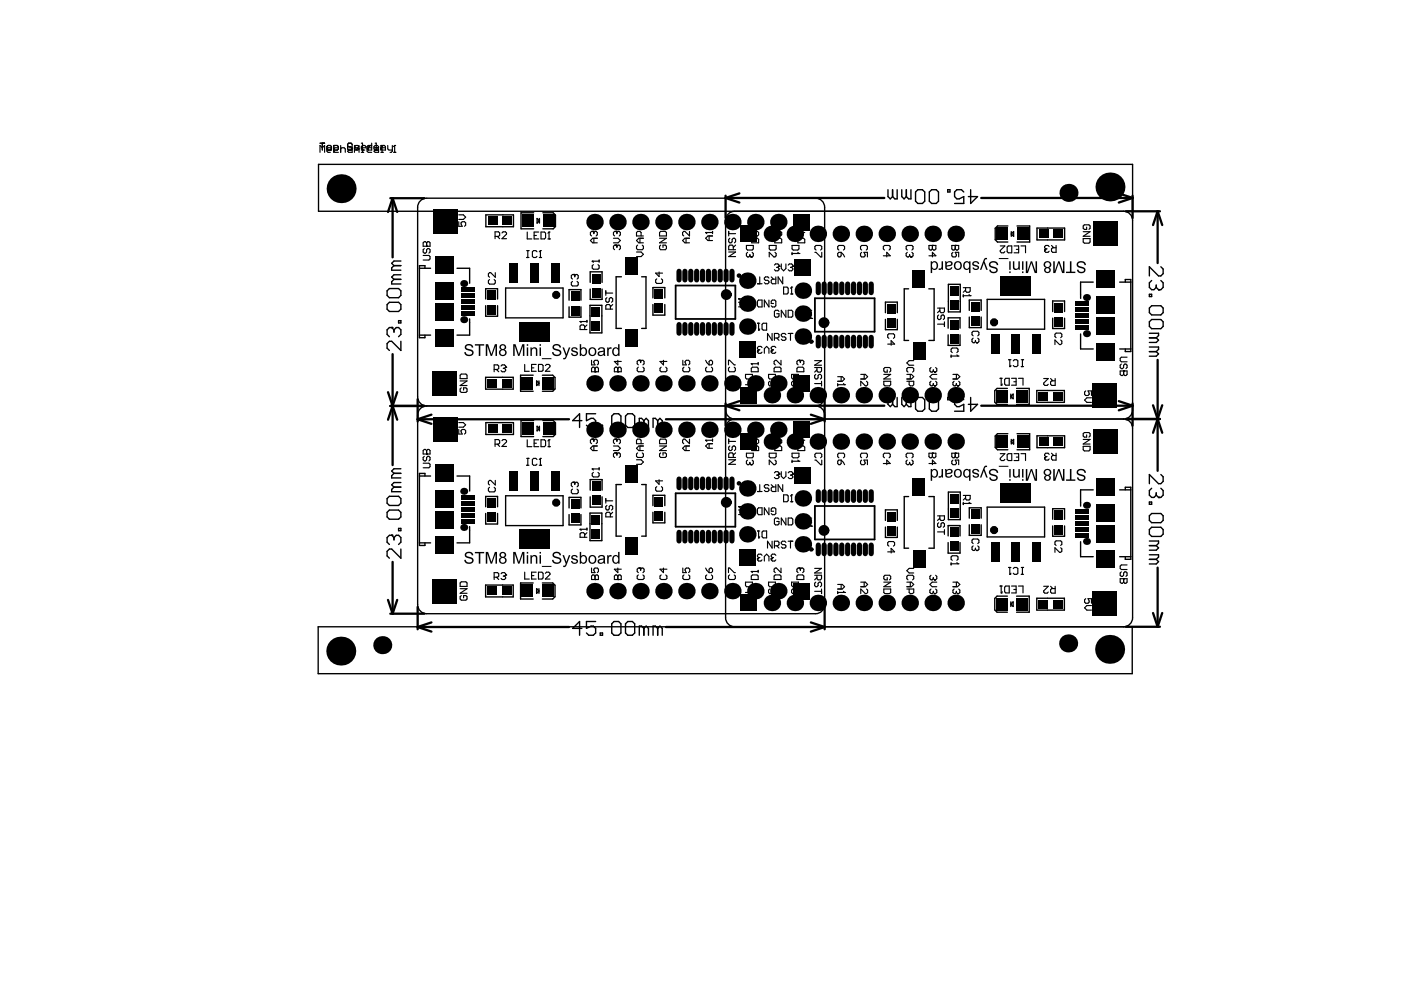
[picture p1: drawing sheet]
<svg xmlns="http://www.w3.org/2000/svg" width="297mm" height="210mm" viewBox="0 0 297 210" stroke-linecap="round" stroke-linejoin="round" font-family="sans-serif">
<g fill="none" stroke="#000" stroke-width=".24">
<path d="M67.8 30.4h1M67.8 32.3v-1.5l.5 .5 .5-.5v1.5M68.3 30.4v1.4M69.3 31.8h1v-.7l-.3-.3h-.4l-.3 .3v1l.3 .2h.4M69.6 31.8l-.3-.2 .3-.3h.4l.3 .3-.3 .2M70.8 31.8h.7l.2-.2v-.5l-.2-.3h-.7v1.5M70.8 32.1l.2 .2h.7M71.7 31.3h-.7l-.2 .3M72.2 31.6l.3-.3h.5l.2 .3v.7M72.2 30.8v1.5M73.7 30.6l.2-.2h.5l.3 .2v1.7h-.8l-.2-.2 .2-.3-.2-.2zM73.7 30.8l.2 .3h.5l.3 .2"/>
<path d="M73.9 31.8h.8M73.9 31.3h.5l.3 .3-.3 .2M75.2 31.3h.7l.2 .3-.2 .2h-.5l-.2-.2M75.2 32.3v-1.2l.2-.3h.5l.2 .3v1.2M75.2 30.8l.4 1 .5-1M76.6 30.4h.3v1.9M76.6 31.8h.7M76.6 32.3h.5M76.9 30.8h.1M76.9 30.8h.4l.3 .3v.2h-1M76.9 30.8l-.3 .3v.5l.3 .2M78.1 30.8h.7"/>
<path d="M78.1 30.8l-.3 .3v1l.3 .2h.7M78.1 31.3h.7M78.1 30.8v1M78.6 30.8l-.8 .8 .3 .2M78.8 30.4v1.4h-.7M79.3 31.3h1v-.2l-.3-.3h-.5l-.2 .3v.5l.2 .2M79.5 30.4h.3v1.4M79.5 31.8h.8M80 31.3l.3 .3v.7h-.8l-.2-.2 .2-.3M80.8 32.3h.4M81 30.8v1.5M81.2 30.8l-.4 .5"/>
<path d="M81.7 31.3h-.7l-.2 .3 .2 .2h.7v-.7l-.2-.3h-.7v1M82.2 30.8v.8l.3 .2h.7M83.2 30.8v1.3l-.3 .2h-.2M83.4 32.3h.5M83.7 30.8h.1M83.7 30.8v1.5M83.7 30.8l-.3 .3M89.7 51.5l.3-.3h.2l.2 .3 .3-.3h.2l.3 .3v.7h-1.5zM89.7 54.2h1.2l.3 .2v.5l-.3 .2h-1.2M90 52.7l-.3 .2v.5l.3 .3h.2l.2-.3v-.5l.3-.2h.2l.3 .2v.5l-.3 .3M90.4 52.2h.1M90.4 51.5v.7"/>
<path d="M93.5 46.5l.2-.2h.5l.2 .2v1l-.2 .2h-.5l-.2-.2zM94.9 47.7h.5M95.2 46.3h.1M95.2 46.3v1.4M95.2 46.3l-.3 .2M97.3 47v1h.7l-.2-.5v-.2l.2-.3h.5l.2 .3v.4l-.2 .3M97.3 45.6h.9l.5 .4-.5 .5h-.9M103.8 59.3l-.2 .2v.5l.2 .2h1l.2-.2v-.5l-.2-.2M105 50.1h.7l.2-.2v-.5l-.2-.2h-.7v1.4M105 57.8v1l-1-1h-.2l-.2 .3v.4l.2 .3M105.4 50.1l.5 .5M106.4 49.4l.3-.2h.5l.2 .2v.2l-1 1h1"/>
<path d="M111.7 53.1h.4M111.7 54.6h.4M111.8 49.2v1.5h1M111.9 53.1v1.5M113.2 49.9h.5M113.9 53.4l-.3-.3h-.5l-.2 .3v1l.2 .2h.5l.3-.2M114.2 49.2h-1v1.5h1M114.3 54.6h.5M114.6 53.1h.1M114.6 53.1v1.5M114.6 53.1l-.3 .3M114.7 49.2h.7l.3 .2v1l-.3 .3h-.7z"/>
<path d="M116.2 50.7h.5M116.4 49.2h.1M116.4 49.2v1.5M116.4 49.2l-.2 .2M121.4 59.7l-.3 .2v.5l.3 .2h1l.2-.2v-.5l-.2-.2M121.6 58.2h.1M121.6 58.2h-.2l-.3 .2v.5l.3 .3M121.6 58.2l.3 .2M121.9 58.4l.2-.2h.3l.2 .2v.5l-.2 .3M121.9 58.4v.3M125.6 55.4h.1M125.6 55.4h1.4"/>
<path d="M125.6 55.4l.2 .2M125.7 49.1h.1M125.7 49.1h-.3l-.2 .2v.5l.2 .2M125.7 49.1l.2 .2M125.8 56.1l-.2 .2v.5l.2 .3h1l.2-.3v-.5l-.2-.2M125.9 49.3v.2M125.9 50.5v1M125.9 49.3l.3-.2h.2l.2 .2v.5l-.2 .2M126.6 50.5h-.9l-.5 .5 .5 .5h.9M127 55.1v.5M130.1 50.5h.9l.5 .5-.5 .5h-.9M130.6 52h.1"/>
<path d="M130.6 49.1h.1M130.6 49.1h-.3l-.2 .2v.5l.2 .2M130.6 52h-.3l-.2 .2v.5l.2 .2M130.6 52l.2 .2M130.6 49.1l.2 .2M130.8 49.3v.2M130.8 52.2v.3M130.8 49.3l.2-.2h.3l.2 .2v.5l-.2 .2M130.8 52.2l.2-.2h.3l.2 .2v.5l-.2 .2M135 53.4h.9l.5 .5-.5 .5h-.9M135.2 52l-.2 .2v.5l.2 .2h1l.2-.2v-.5l-.2-.2M135.7 50.5v1"/>
<path d="M135.9 50v-.7l-.2-.2h-.5l-.2 .2v.7h1.4M136.4 50.5h-1l-.4 .5 .4 .5h1M139.3 59.1l-.3 .3v.5l.3 .2h.9l.3-.2v-.5l-.3-.3M139.7 57.7v.9l-.7-.7h1.5M139.8 49.3l.3-.2h1l.2 .2v.7h-1.5zM139.8 50.5h1.5l-1.5 1h1.5M140.1 52l-.3 .2v.5l.3 .2h1l.2-.2v-.5l-.2-.2h-.5v.5M145.5 50.5v1M146.2 49.1v.9l-1-.9h-.2l-.3 .2v.5l.3 .2M146.2 50.5h-1l-.5 .5 .5 .5h1M149.6 49.3h.1M149.6 49.3h1.5"/>
<path d="M149.6 49.3l.3 .2M150.3 50v1M151.1 49.1v.4M151.1 50h-1l-.5 .5 .5 .5h1M154.5 49.1v.9M154.5 53.4h1.5l-1.5 1h1.5M154.5 49.5h1.5M154.7 50.5l-.2 .3v.4l.2 .3h.3l.2-.3v-.4l.3-.3h.2l.3 .3v.4l-.3 .3M155.5 52.9v-.7l-.3-.2h-.5l-.2 .2v.7h1.5M156 52l-.5 .5M158.3 52h1.4v.8l-.2 .2h-1l-.2-.2zM158.5 53.5l-.2 .2v.5l.2 .3h.2l.3-.3"/>
<path d="M159 54.2l.2 .3M159 54v.2M159.2 54.5h.1M159.4 50.8l.2-.3h1l.2 .3v.7h-1.4zM159.4 49.1l.7 .9M159.5 53.5l.2 .2v.5l-.2 .3h-.3M160.1 49.3l.3-.2h.2l.2 .2v.5l-.2 .2h-.5zM161.1 58.7v1.5M163 59l-.2-.3h-.5l-.2 .3v.2l.2 .2h.5l.2 .3v.2l-.2 .3h-.5l-.2-.3M163.1 52h1.5v.8l-.3 .2h-1l-.2-.2zM163.5 58.7l.5 .5M164.2 56.2l.2-.2h.5l.3 .2v.2"/>
<path d="M164.3 49.1v.9h.7l-.2-.5v-.2l.2-.2h.5l.2 .2v.5l-.2 .2M164.3 50.8l.2-.3h1l.2 .3v.7h-1.4zM164.3 53.5l.3 .2v.5l-.3 .3h-.2l-1-1v1M164.5 58.7v1.5h-.7l-.3-.3v-.5l.3-.2h.7M164.7 56.7h.2M164.9 56.7l.3 .2v.3l-.3 .2h-.5l-.2-.2M165.2 56.4h.1M165.2 56.4l-.3 .3M165.7 56v.9l.4 .5 .5-.5v-.9M166 58.7v1.5l-1-1.5v1.5M167.1 56.2l.3-.2h.4l.3 .2v.2M167.6 56.7h.2"/>
<path d="M167.8 56.7l.3 .2v.3l-.3 .2h-.4l-.3-.2M167.9 52h1.5v.8l-.3 .2h-.9l-.3-.2zM167.9 53.5v.5M167.9 53.7h1.5M168.1 56.4h.1M168.1 56.4l-.3 .3M169.1 53.5l.3 .2M169.2 50.8l.2-.3h1l.2 .3v.7h-1.4zM169.4 53.7h.1M169.9 49.1v.9l-.7-.7h1.4M172.8 53.5h.2l1 1h.2v-1M173 53l-.2-.2v-.5l.2-.3h1l.2 .3v.5l-.2 .2"/>
<path d="M177.6 53.7l.3-.2h.4v.7l-.2 .3h-.2l-.3-.3zM177.9 53l-.3-.2v-.5l.3-.3h.9l.3 .3v.5l-.3 .2M178.3 53.5l.8 1M182.7 53l-.3-.2v-.5l.3-.3h1l.2 .3v.5l-.2 .2M182.7 53.5l-.3 .2v.5l.3 .3h.5l.2-.3-.2-.7h.7v1M187.3 54.2h1.4l-.7-.7v1M187.5 53l-.2-.2v-.5l.2-.3h1l.2 .3v.5l-.2 .2M192.4 53l-.3-.2v-.5l.3-.3h.9l.3 .3v.5l-.3 .2M192.4 53.5l-.3 .2v.5l.3 .3h.2l.3-.3M192.9 54.2l.2 .3M192.9 54v.2M193.1 54.5h.1"/>
<path d="M193.3 53.5l.3 .2v.5l-.3 .3h-.2M197 52h1.4v.8l-.2 .2h-.3l-.2-.2-.3 .2h-.2l-.2-.2zM197 54.2h1.4l-.7-.7v1M197.7 52h.1M197.7 52v.8M201.8 52h1.5v.8l-.3 .2h-.2l-.3-.2-.2 .2h-.3l-.2-.2zM202 53.5l-.2 .2v.5l.2 .3h.5l.3-.3-.3-.7h.8v1M202.5 52h.1M202.5 52v.8M212.1 52.1h1l-1 1v.3l.2 .2h.5l.3-.2M213.5 52.4l.3-.3h.7v1.5h-.7l-.3-.2zM215 52.1h1v1.5h-1"/>
<path d="M215.5 52.9h.5M216.5 52.1h.9v1.5M221.5 53h.1M221.5 53v.3l.2 .2h.5l.3-.2M221.7 52.8l-.2 .2M221.7 52.8h.3M222.5 52.3l-.3-.3h-.5l-.2 .3v.2l.2 .3M222.9 52l.5 .5M223.9 52v1.5h-.7l-.3-.2v-.5l.3-.3h.7M229.7 50.6h1.4v.7l-.2 .3h-1l-.2-.3zM229.7 49.1h1.4l-1.4 1h1.4M230.4 48.2v.4h-.5l-.2-.2v-.5l.2-.2h1l.2 .2v.5l-.2 .2"/>
<path d="M97.6 79.6l.2-.3h1l.2 .3v.7h-1.4zM104.8 78.3h.7l.2-.2v-.5l-.2-.2h-.7v1.4M105.3 78.3l.4 .5M106.2 77.6l.3-.2h.5l.2 .2v.3M106.7 78.1h.3M107 78.1l.2 .2v.3l-.2 .2h-.5l-.3-.2M107.2 77.9h.1M107.2 77.9l-.2 .2M111.2 77.3v1.4h1M112.7 78h.5M113.7 77.3h-1v1.4h1M114.2 77.3h.7l.2 .2v1l-.2 .2h-.7z"/>
<path d="M115.6 77.5l.3-.2h.5l.2 .2v.3l-1 .9h1M123 68.2h.1M123 68.2l.2 .2M123 68.2h1.4M124 69.9v-.8l-.3-.2h-.5l-.2 .2v.8h1.4M124.4 67.9v.5M124.4 68.9l-.4 .5M125.4 76.4v1h.8l-.3-.5v-.3l.3-.2h.4l.3 .2v.5l-.3 .3M125.4 78.1l.3-.2h.2l.3 .2 .2-.2h.2l.3 .2v.7h-1.5zM126.2 78.8h.1M126.2 78.1v.7M128.4 61.7v.9"/>
<path d="M128.4 62.1h1.5M128.7 63.1l-.3 .3v.4l.3 .3h.2l.3-.3v-.4l.2-.3h.3l.2 .3v.4l-.2 .3M129.4 65.5v-.7l-.2-.2h-.5l-.3 .2v.7h1.5M129.9 64.6l-.5 .5M130.3 78.1l.2-.2h.2l.3 .2 .2-.2h.3l.2 .2v.7h-1.4zM131 78.8h.1M131 76.4v1l-.7-.8h1.4M131 78.1v.7M135.3 77.9l-.2 .2v.5l.2 .2h1l.3-.2v-.5l-.3-.2M135.6 76.4h.1M135.6 76.4l.2 .2M135.6 76.4h-.3l-.2 .2v.5l.2 .3"/>
<path d="M135.8 76.6l.3-.2h.2l.3 .2v.5l-.3 .3M135.8 76.6v.3M140.2 77.9l-.3 .2v.5l.3 .2h1l.2-.2v-.5l-.2-.2M140.7 76.4v1l-.8-.8h1.5M144.8 76.4v1h.7l-.2-.5v-.3l.2-.2h.5l.2 .2v.5l-.2 .3M145 77.9l-.2 .2v.5l.2 .2h1l.2-.2v-.5l-.2-.2M149.6 76.4l.7 1M149.9 77.9l-.3 .2v.5l.3 .2h.9l.3-.2v-.5l-.3-.2M150.3 76.6l.3-.2h.2l.3 .2v.5l-.3 .3h-.5zM154.4 77.4v-1h.3l1 1h.2M154.7 77.9l-.3 .2v.5l.3 .2h1l.2-.2v-.5l-.2-.2M156.6 63.4h.1"/>
<path d="M156.6 64.1h1.2l.3 .2v.5l-.3 .3h-1.2M156.6 63.4h1.5M156.6 63.4l.2 .2M158.1 63.1v.5M158.1 79.4h1.4v.7l-.2 .3h-1l-.2-.3zM159.3 77.1h.1M159.3 78.1l.2-.2h1l.2 .2v.7h-1.4zM159.3 77.1h1.4M159.3 77.1l.2 .3M160.6 74.4h.1M160.6 60.2h1M160.6 63.9l.2-.3h.8v1.5h-.8l-.2-.3z"/>
<path d="M160.6 74.4v.3l.2 .2h.5l.3-.2M160.6 68.5h.5M160.7 76.9v.5M160.8 70h.1M160.8 68.5v1.5M160.8 74.2h.3M160.8 74.2l-.2 .2M161.1 69.7l-.3 .3M161.6 68.8l.2-.3h.7v1.5h-.7l-.2-.3zM161.6 73.7l-.3-.3h-.5l-.2 .3v.2l.2 .3M162.1 74.9v-1l.4-.5 .5 .5v1M162.9 79.4h1.5v.7l-.2 .3h-1l-.3-.3z"/>
<path d="M163 63.6v1.5l-.9-1.5v1.5M163.5 74.4h.1M163.5 74.4v.3l.3 .2h.4l.3-.2M163.7 70.7v1.5l-1-1.5v1.5M163.8 74.2l-.3 .2M163.8 74.2h.2M164 64.4h-.5v-.5l.3-.3h.4l.3 .3v.9l-.3 .3h-.4l-.3-.3M164.1 78.1l.3-.2h.9l.3 .2v.7h-1.5zM164.2 71.7h.7l.3-.3v-.5l-.3-.2h-.7v1.5M164.5 73.7l-.3-.3h-.4l-.3 .3v.2l.3 .3M164.7 71.7l.5 .5M165.2 66l-.3-.2h-.5l-.2 .2v1l.2 .2h.5l.3-.2v-.5h-.5"/>
<path d="M165.6 76.4v1l-1-1h-.2l-.3 .2v.5l.3 .3M166.1 60.9h.8l.2 .2v1l-.2 .2h-.8zM166.6 70.9l-.2-.2h-.5l-.2 .2v.3l.2 .2h.5l.2 .3v.2l-.2 .3h-.5l-.2-.3M166.6 65.8v1.4l-.9-1.4v1.4M167.1 65.8h.7l.3 .2v1l-.3 .2h-.7zM167.1 70.7h1M167.6 70.7v1.5M167.6 62.3h.5M167.8 79.4h1.5v.7l-.2 .3h-1l-.3-.3zM167.8 60.9h.1M167.8 60.9v1.4M167.8 60.9l-.2 .2"/>
<path d="M169 78.1l.2-.2h1l.2 .2v.7h-1.4zM169.5 76.4h.1M169.5 76.4h-.3l-.2 .2v.5l.2 .3M169.5 76.4l.2 .2M169.7 76.6l.2-.2h.3l.2 .2v.5l-.2 .3M169.7 76.6v.3M170.6 67.3v.5M170.6 67.5h1.5M171.8 67.3l.3 .2M172.1 67.5h.1M172.1 65.8h-1.2l-.3 .3v.4l.3 .3h1.2M172.7 76.5h1.5l-1.5 .9h1.5"/>
<path d="M172.7 77.9h1.5v.8l-.3 .2h-.4l-.3-.2v-.8M173 79.4l-.3 .2v.5l.3 .3h.2l.3-.3v-.5l.2-.2h.2l.3 .2v.5l-.3 .3M173.2 78.4l-.5 .5M177.6 79.9h1l.5 .5-.5 .4h-1M178.3 79.9v.9M182.5 79.4h1l.5 .5-.5 .5h-1M183.2 79.4v1M187.4 79.4h1.4l-1.4 1h1.4M188.1 78.4v.5h-.5l-.2-.2v-.5l.2-.3h1l.2 .3v.5l-.2 .2M188.2 73h1.5l-.8-.8v1M188.5 71.7l-.3-.2v-.5l.3-.2h.9l.3 .2v.5l-.3 .2M192.3 79.4h.9l.5 .5-.5 .5h-.9"/>
<path d="M192.5 78.9l-.2-.2v-.5l.2-.3h1l.2 .3v.5l-.2 .2M193 79.4v1M193.7 76.5h-.9l-.5 .4 .5 .5h.9M197.4 77.9l-.2 .3v.5l.2 .2h.2l.3-.2M197.9 78.7l.2 .2M197.9 78.4v.3M198.1 78.9h.1M198.4 77.9l.2 .3v.5l-.2 .2h-.3M198.6 79.4h-1l-.4 .5 .4 .5h1M198.8 65.3h1.4v.8l-.2 .2h-.5l-.2-.2v-.8M198.8 68.7h1.4M199 66.8l-.2 .2v.5l.2 .3h.3l.2-.3v-.5l.3-.2h.2l.2 .2v.5l-.2 .3"/>
<path d="M199.3 65.8l-.5 .5M200.2 68.2v1M201.7 75.2v.5M201.7 75.5h1.4M201.9 74.8l-.2-.3v-.5l.2-.2h1l.2 .2v.5l-.2 .3M202 79.4h1l.5 .5-.5 .5h-1M202.8 79.4v1M202.9 75.2l.2 .3M203.1 75.5h.1M204.2 61h1.5v.7l-.2 .3h-.5l-.3-.3v-.7M204.2 62.5v.4M204.2 62.7h1.5"/>
<path d="M204.7 61.5l-.5 .5M205.5 62.5l.2 .2M205.7 62.7h.1M206.3 71.2l-.2-.2v-.5l.2-.3h1l.2 .3v.5l-.2 .2M206.3 71.7l-.2 .2v.5l.2 .3h.3l.2-.3M206.8 72.4l.3 .3M206.8 72.2v.2M207.1 72.7h.1M207.3 71.7l.2 .2v.5l-.2 .3h-.2M213.9 76.3h.4M214.1 77.7h.1M214.1 76.3v1.4"/>
<path d="M214.3 77.5l-.2 .2M214.8 76.5l.3-.2h.5l.2 .2v1l-.2 .2h-.5l-.3-.2M216.5 77.7h.5M216.5 76.3h.5M216.8 76.3v1.4M223.9 71.6l-.2-.2v-.5l.2-.3h1l.2 .3v.5l-.2 .2M224.9 72.1l.2 .2v.5l-.2 .3h-.3l-.9-1v1M237.5 78.7h1.5v.7l-.3 .2h-.2l-.3-.2-.2 .2h-.3l-.2-.2zM237.7 77.2l-.2 .2v.5l.2 .3h.3l.2-.3v-.5l.3-.2h.2l.3 .2v.5l-.3 .3M238.2 78.7h.1M238.2 78.7v.7M239 75.7h-1.3l-.2 .3v.5l.2 .2h1.3"/>
<path d="M89.7 98.2h1.2l.3 .3v.4l-.3 .3h-1.2M89.7 95.5l.3-.2h.2l.2 .2 .3-.2h.2l.3 .2v.8h-1.5zM90 96.7l-.3 .3v.5l.3 .2h.2l.2-.2v-.5l.3-.3h.2l.3 .3v.5l-.3 .2M90.4 96.3h.1M90.4 95.5v.8M93.5 90.6l.2-.3h.5l.2 .3v.9l-.2 .3h-.5l-.2-.3zM94.9 91.8h.5M95.2 90.3h.1M95.2 90.3v1.5M95.2 90.3l-.3 .3M97.3 91.1v.9h.7l-.2-.7 .2-.2h.5l.2 .2v.5l-.2 .2M97.3 89.6h.9l.5 .5-.5 .5h-.9"/>
<path d="M97.6 80.8h1.4l-1.4 .9h1.4M97.8 82.2l-.2 .3v.5l.2 .2h1l.2-.2v-.5l-.2-.3h-.5v.5M105 94.2h.7l.2-.3v-.5l-.2-.2h-.7v1.5M105.4 94.2l.5 .5M106.4 93.4l.3-.2h.5l.2 .2v.3l-1 1h1M111.7 97.2h.4M111.7 98.6h.4M111.8 93.2v1.5h1M111.9 97.2v1.4M113.2 94h.5M113.9 97.4l-.3-.2h-.5l-.2 .2v1l.2 .2h.5l.3-.2M114.2 93.2h-1v1.5h1"/>
<path d="M114.3 98.6h.5M114.6 97.2h.1M114.6 97.2v1.4M114.6 97.2l-.3 .2M114.7 93.2h.7l.3 .3v1l-.3 .2h-.7zM116.2 94.7h.5M116.4 93.2h.1M116.4 93.2v1.5M116.4 93.2l-.2 .3M125.6 99.4h.1M125.6 99.4h1.4M125.6 99.4l.2 .3"/>
<path d="M125.7 93.1h.1M125.7 93.1h-.3l-.2 .2v.5l.2 .3M125.7 93.1l.2 .2M125.9 93.3v.3M125.9 94.6v.9M125.9 93.3l.3-.2h.2l.2 .2v.5l-.2 .3M126.6 94.6h-.9l-.5 .4 .5 .5h.9M127 99.2v.5M130.1 94.6h.9l.5 .4-.5 .5h-.9M130.6 96h.1M130.6 93.1h.1M130.6 93.1l.2 .2"/>
<path d="M130.6 93.1h-.3l-.2 .2v.5l.2 .3M130.6 96h-.3l-.2 .3v.5l.2 .2M130.6 96l.2 .3M130.8 96.3l.2-.3h.3l.2 .3v.5l-.2 .2M130.8 93.3l.2-.2h.3l.2 .2v.5l-.2 .3M130.8 93.3v.3M130.8 96.3v.2M135 97.5h.9l.5 .5-.5 .5h-.9M135.2 96l-.2 .3v.5l.2 .2h1l.2-.2v-.5l-.2-.3M135.7 94.6v.9M135.9 94.1v-.8l-.2-.2h-.5l-.2 .2v.8h1.4M136.4 94.6h-1l-.4 .4 .4 .5h1"/>
<path d="M139.8 93.3l.3-.2h1l.2 .2v.8h-1.5zM139.8 94.6h1.5l-1.5 .9h1.5M140.1 96l-.3 .3v.5l.3 .2h1l.2-.2v-.5l-.2-.3h-.5v.5M145.5 94.6v.9M146.2 93.1v1l-1-1h-.2l-.3 .2v.5l.3 .3M146.2 94.6h-1l-.5 .4 .5 .5h1M149.6 93.3h.1M149.6 93.3h1.5M149.6 93.3l.3 .3M150.3 94.1v.9M151.1 94.1h-1l-.5 .5 .5 .4h1M151.1 93.1v.5"/>
<path d="M154.5 97.5h1.5l-1.5 1h1.5M154.5 93.1v1M154.5 93.6h1.5M154.7 94.6l-.2 .2v.5l.2 .2h.3l.2-.2v-.5l.3-.2h.2l.3 .2v.5l-.3 .2M155.5 97v-.7l-.3-.3h-.5l-.2 .3v.7h1.5M156 96l-.5 .5M158.1 81.6h1.4l-.7-.8v1M158.3 96.1h1.4v.7l-.2 .3h-1l-.2-.3zM158.5 97.6l-.2 .2v.5l.2 .2h.2l.3-.2M159 98v.3M159 98.3l.2 .2M159.2 98.5h.1"/>
<path d="M159.4 94.8l.2-.2h1l.2 .2v.7h-1.4zM159.4 93.1l.7 1M159.5 97.6l.2 .2v.5l-.2 .2h-.3M160.1 93.3l.3-.2h.2l.2 .2v.5l-.2 .3h-.5zM163.1 96.1h1.5v.7l-.3 .3h-1l-.2-.3zM163.2 80.8l-.3 .3v.5l.3 .2h.5l.2-.2-.2-.8h.7v1M164.3 94.8l.2-.2h1l.2 .2v.7h-1.4zM164.3 93.1v1h.7l-.2-.5v-.3l.2-.2h.5l.2 .2v.5l-.2 .3M164.3 97.6l.3 .2v.5l-.3 .2h-.2l-1-.9v.9M167.8 81.1l.3-.3h.5v.8l-.3 .2h-.2l-.3-.2zM167.9 96.1h1.5v.7l-.3 .3h-.9l-.3-.3zM167.9 97.6v.4"/>
<path d="M167.9 97.8h1.5M168.6 80.8l.7 1M169.1 97.6l.3 .2M169.2 94.8l.2-.2h1l.2 .2v.7h-1.4zM169.4 97.8h.1M169.9 93.1v1l-.7-.8h1.4M172.7 81.3h1.5M172.8 97.6h.2l1 .9h.2v-.9M173 97.1l-.2-.3v-.5l.2-.2h1l.2 .2v.5l-.2 .3M174.2 80.8v1M177.6 81.3v.5M177.6 97.8l.3-.2h.4v.7l-.2 .2h-.2l-.3-.2z"/>
<path d="M177.6 81.6h1.5M177.9 97.1l-.3-.3v-.5l.3-.2h.9l.3 .2v.5l-.3 .3M178.3 97.6l.8 .9M178.8 81.3l.3 .3M179.1 81.6h.1M182.7 97.1l-.3-.3v-.5l.3-.2h1l.2 .2v.5l-.2 .3M182.7 97.6l-.3 .2v.5l.3 .2h.5l.2-.2-.2-.7h.7v.9M183.7 80.8l.3 .3v.5l-.3 .2h-.2l-1-1v1M187.3 98.3h1.4l-.7-.7v.9M187.4 80.8h1.4v.8l-.2 .2h-1l-.2-.2zM187.5 97.1l-.2-.3v-.5l.2-.2h1l.2 .2v.5l-.2 .3M192.3 80.8h1.4v.8l-.2 .2h-.5l-.2-.2v-.8"/>
<path d="M192.4 97.1l-.3-.3v-.5l.3-.2h.9l.3 .2v.5l-.3 .3M192.4 97.6l-.3 .2v.5l.3 .2h.2l.3-.2M192.9 98v.3M192.9 98.3l.2 .2M193.1 98.5h.1M193.3 97.6l.3 .2v.5l-.3 .2h-.2M197 96.1h1.4v.7l-.2 .3h-.3l-.2-.3-.3 .3h-.2l-.2-.3zM197 98.3h1.4l-.7-.7v.9M197.4 80.8l-.2 .3v.5l.2 .2h.2l.3-.2M197.7 96.1h.1M197.7 96.1v.7M197.9 81.3v.3"/>
<path d="M197.9 81.6l.2 .2M198.1 81.8h.1M198.4 80.8l.2 .3v.5l-.2 .2h-.3M201.8 96.1h1.5v.7l-.3 .3h-.2l-.3-.3-.2 .3h-.3l-.2-.3zM202 97.6l-.2 .2v.5l.2 .2h.5l.3-.2-.3-.7h.8v.9M202.3 80.8l-.3 .3v.5l.3 .2h.2l.3-.2M202.5 96.1h.1M202.5 96.1v.7M202.8 81.3v.3M202.8 81.6l.2 .2M203 81.8h.1M203.3 80.8l.2 .3v.5l-.2 .2h-.3"/>
<path d="M212 80.2h.5M212.1 96.2h1l-1 1v.2l.2 .2h.5l.3-.2M212.3 81.7h.1M212.3 80.2v1.5M212.5 81.4l-.2 .3M213 80.5l.2-.3h.8v1.5h-.8l-.2-.3zM213.5 96.4l.3-.2h.7v1.4h-.7l-.3-.2zM214.5 80.2h.9v1.5h-.9M214.9 80.9h.5M215 96.2h1v1.4h-1M215.5 96.9h.5M215.9 80.2h1v1.5"/>
<path d="M216.5 96.2h.9v1.4M221.3 80.3h1l-1 .9v.3l.2 .2h.5l.3-.2M221.5 97.1h.1M221.5 97.1v.2l.2 .3h.5l.3-.3M221.7 96.8l-.2 .3M221.7 96.8h.3M222.5 96.3l-.3-.2h-.5l-.2 .2v.3l.2 .2M222.7 80.3l.5 .4M222.9 96.1l.5 .5M223.7 80.3v1.4h-.7l-.3-.2v-.5l.3-.3h.7M223.9 96.1v1.5h-.7l-.3-.3v-.5l.3-.2h.7M229.7 94.6h1.4v.8l-.2 .2h-1l-.2-.2z"/>
<path d="M229.7 93.2h1.4l-1.4 .9h1.4M230.2 82.9l-.2 .2v.5l.2 .3h.5l.2-.3-.2-.7h.7v1M230.4 92.2v.5h-.5l-.2-.3v-.4l.2-.3h1l.2 .3v.4l-.2 .3M231.4 84.3h-1l-.4 .5 .4 .5h1M233.3 83.1h.5M233.5 84.6h.1M233.5 83.1v1.5M233.8 84.3l-.3 .3M234.2 83.4l.3-.3h.5l.2 .3v.9l-.2 .3h-.5l-.3-.3zM103.8 103.3l-.2 .3v.4l.2 .3h1l.2-.3v-.4l-.2-.3M105 101.9v.9l-1-.9h-.2l-.2 .2v.5l.2 .2M121.4 103.7l-.3 .2v.5l.3 .3h1l.2-.3v-.5l-.2-.2"/>
<path d="M121.6 102.2h.1M121.6 102.2h-.2l-.3 .3v.5l.3 .2M121.6 102.2l.3 .3M121.9 102.5l.2-.3h.3l.2 .3v.5l-.2 .2M121.9 102.5v.2M123 112.2h.1M123 112.2l.2 .3M123 112.2h1.4M124 113.9v-.7l-.3-.3h-.5l-.2 .3v.7h1.4M124.4 112.9l-.4 .5M124.4 112v.5M125.8 100.2l-.2 .2v.5l.2 .2h1l.2-.2v-.5l-.2-.2"/>
<path d="M128.4 105.7v1M128.4 106.2h1.5M128.7 107.2l-.3 .2v.5l.3 .2h.2l.3-.2v-.5l.2-.2h.3l.2 .2v.5l-.2 .2M129.4 109.6v-.7l-.2-.3h-.5l-.3 .3v.7h1.5M129.9 108.6l-.5 .5M139.3 103.2l-.3 .2v.5l.3 .2h.9l.3-.2v-.5l-.3-.2M139.7 101.7v1l-.7-.7h1.5M156.6 107.4h.1M156.6 108.1h1.2l.3 .3v.5l-.3 .2h-1.2M156.6 107.4h1.5M156.6 107.4l.2 .2M158.1 107.2v.4"/>
<path d="M160.6 118.5h.1M160.6 107.9l.2-.2h.8v1.4h-.8l-.2-.2zM160.6 118.5v.2l.2 .3h.5l.3-.3M160.6 104.2h1M160.6 112.6h.5M160.8 114h.1M160.8 112.6v1.4M160.8 118.2h.3M160.8 118.2l-.2 .3M161.1 102.8v1.4M161.1 113.8l-.3 .2M161.6 112.8l.2-.2h.7v1.4h-.7l-.2-.2z"/>
<path d="M161.6 117.7l-.3-.2h-.5l-.2 .2v.3l.2 .2M162.1 119v-1l.4-.5 .5 .5v1M163 103l-.2-.2h-.5l-.2 .2v.2l.2 .3h.5l.2 .2v.3l-.2 .2h-.5l-.2-.2M163 107.7v1.4l-.9-1.4v1.4M163.5 118.5h.1M163.5 118.5v.2l.3 .3h.4l.3-.3M163.5 102.8l.5 .4M163.7 114.7v1.5l-1-1.5v1.5M163.8 118.2l-.3 .3M163.8 118.2h.2M164 108.4h-.5v-.5l.3-.2h.4l.3 .2v1l-.3 .2h-.4l-.3-.2M164.2 115.7h.7l.3-.2v-.5l-.3-.3h-.7v1.5"/>
<path d="M164.2 100.3l.2-.3h.5l.3 .3v.2M164.5 117.7l-.3-.2h-.4l-.3 .2v.3l.3 .2M164.5 102.8v1.4h-.7l-.3-.2v-.5l.3-.3h.7M164.7 115.7l.5 .5M164.7 100.7h.2M164.9 100.7l.3 .3v.2l-.3 .3h-.5l-.2-.3M165.2 100.5h.1M165.2 110.1l-.3-.3h-.5l-.2 .3v1l.2 .2h.5l.3-.2v-.5h-.5M165.2 100.5l-.3 .2M165.7 100v1l.4 .5 .5-.5v-1M166 102.8v1.4l-1-1.4v1.4M166.1 104.9h.8l.2 .3v.9l-.2 .3h-.8z"/>
<path d="M166.6 115l-.2-.3h-.5l-.2 .3v.2l.2 .3h.5l.2 .2v.3l-.2 .2h-.5l-.2-.2M166.6 109.8v1.5l-.9-1.5v1.5M167.1 114.7h1M167.1 109.8h.7l.3 .3v1l-.3 .2h-.7zM167.1 100.3l.3-.3h.4l.3 .3v.2M167.6 114.7v1.5M167.6 106.4h.5M167.6 100.7h.2M167.8 104.9h.1M167.8 100.7l.3 .3v.2l-.3 .3h-.4l-.3-.3M167.8 104.9v1.5M167.8 104.9l-.2 .3"/>
<path d="M168.1 100.5h.1M168.1 100.5l-.3 .2M170.6 111.3v.5M170.6 111.6h1.5M171.8 111.3l.3 .3M172.1 111.6h.1M172.1 109.9h-1.2l-.3 .2v.5l.3 .2h1.2M188.2 117h1.5l-.8-.7v1M188.5 115.8l-.3-.3v-.4l.3-.3h.9l.3 .3v.4l-.3 .3M198.8 109.4h1.4v.7l-.2 .2h-.5l-.2-.2v-.7M198.8 112.8h1.4M199 110.8l-.2 .3v.5l.2 .2h.3l.2-.2v-.5l.3-.3h.2l.2 .3v.5l-.2 .2"/>
<path d="M199.3 109.9l-.5 .4M200.2 112.3v1M201.7 119.3v.5M201.7 119.5h1.4M201.9 118.8l-.2-.2v-.5l.2-.3h1l.2 .3v.5l-.2 .2M202.9 119.3l.2 .2M203.1 119.5h.1M204.2 105h1.5v.8l-.2 .2h-.5l-.3-.2v-.8M204.2 106.5v.5M204.2 106.7h1.5M204.7 105.5l-.5 .5M205.5 106.5l.2 .2"/>
<path d="M205.7 106.7h.1M206.3 115.3l-.2-.3v-.5l.2-.2h1l.2 .2v.5l-.2 .3M206.3 115.7l-.2 .3v.5l.2 .2h.3l.2-.2M206.8 116.2v.3M206.8 116.5l.3 .2M207.1 116.7h.1M207.3 115.7l.2 .3v.5l-.2 .2h-.2M223.9 115.6l-.2-.2v-.5l.2-.2h1l.2 .2v.5l-.2 .2M224.9 116.1l.2 .3v.5l-.2 .2h-.3l-.9-1v1M239 119.8h-1.3l-.2 .2v.5l.2 .3h1.3M97.6 124.8h1.4l-1.4 1h1.4M97.6 123.6l.2-.2h1l.2 .2v.7h-1.4z"/>
<path d="M97.8 126.3l-.2 .2v.5l.2 .2h1l.2-.2v-.5l-.2-.2h-.5v.5M104.8 122.4h.7l.2-.3v-.4l-.2-.3h-.7v1.5M105.3 122.4l.4 .5M106.2 121.7l.3-.3h.5l.2 .3v.2M106.7 122.1h.3M107 122.1l.2 .3v.2l-.2 .3h-.5l-.3-.3M107.2 121.9h.1M107.2 121.9l-.2 .2M111.2 121.3v1.5h1M112.7 122h.5M113.7 121.3h-1v1.5h1M114.2 121.3h.7l.2 .3v.9l-.2 .3h-.7z"/>
<path d="M115.6 121.6l.3-.3h.5l.2 .3v.2l-1 1h1M125.4 122.1l.3-.2h.2l.3 .2 .2-.2h.2l.3 .2v.8h-1.5zM125.4 120.4v1h.8l-.3-.5v-.2l.3-.3h.4l.3 .3v.5l-.3 .2M126.2 122.9h.1M126.2 122.1v.8M130.3 122.1l.2-.2h.2l.3 .2 .2-.2h.3l.2 .2v.8h-1.4zM131 122.9h.1M131 120.4v1l-.7-.7h1.4M131 122.1v.8M135.3 121.9l-.2 .2v.5l.2 .3h1l.3-.3v-.5l-.3-.2M135.6 120.4h.1M135.6 120.4h-.3l-.2 .3v.5l.2 .2"/>
<path d="M135.6 120.4l.2 .3M135.8 120.7l.3-.3h.2l.3 .3v.5l-.3 .2M135.8 120.7v.2M140.2 121.9l-.3 .2v.5l.3 .3h1l.2-.3v-.5l-.2-.2M140.7 120.4v1l-.8-.7h1.5M144.8 120.4v1h.7l-.2-.5v-.2l.2-.3h.5l.2 .3v.5l-.2 .2M145 121.9l-.2 .2v.5l.2 .3h1l.2-.3v-.5l-.2-.2M149.6 120.4l.7 1M149.9 121.9l-.3 .2v.5l.3 .3h.9l.3-.3v-.5l-.3-.2M150.3 120.7l.3-.3h.2l.3 .3v.5l-.3 .2h-.5zM154.4 121.4v-1h.3l1 1h.2M154.7 121.9l-.3 .2v.5l.3 .3h1l.2-.3v-.5l-.2-.2"/>
<path d="M158.1 123.4h1.4v.8l-.2 .2h-1l-.2-.2zM158.1 125.6h1.4l-.7-.7v1M159.3 121.2h.1M159.3 122.1l.2-.2h1l.2 .2v.8h-1.4zM159.3 121.2h1.4M159.3 121.2l.2 .2M160.7 120.9v.5M162.9 123.4h1.5v.8l-.2 .2h-1l-.3-.2zM163.2 124.9l-.3 .2v.5l.3 .3h.5l.2-.3-.2-.7h.7v1M164.1 122.1l.3-.2h.9l.3 .2v.8h-1.5zM165.6 120.4v1l-1-1h-.2l-.3 .3v.5l.3 .2M167.8 123.4h1.5v.8l-.2 .2h-1l-.3-.2z"/>
<path d="M167.8 125.1l.3-.2h.5v.7l-.3 .3h-.2l-.3-.3zM168.6 124.9l.7 1M169 122.1l.2-.2h1l.2 .2v.8h-1.4zM169.5 120.4h.1M169.5 120.4l.2 .3M169.5 120.4h-.3l-.2 .3v.5l.2 .2M169.7 120.7l.2-.3h.3l.2 .3v.5l-.2 .2M169.7 120.7v.2M172.7 122h1.5v.7l-.3 .2h-.4l-.3-.2v-.7M172.7 120.5h1.5l-1.5 1h1.5M172.7 125.4h1.5M173 123.4l-.3 .3v.5l.3 .2h.2l.3-.2v-.5l.2-.3h.2l.3 .3v.5l-.3 .2"/>
<path d="M173.2 122.5l-.5 .4M174.2 124.9v1M177.6 125.4v.5M177.6 123.9h1l.5 .5-.5 .5h-1M177.6 125.6h1.5M178.3 123.9v1M178.8 125.4l.3 .2M179.1 125.6h.1M182.5 123.4h1l.5 .5-.5 .5h-1M183.2 123.4v1M183.7 124.9l.3 .2v.5l-.3 .3h-.2l-1-1v1M187.4 124.9h1.4v.7l-.2 .3h-1l-.2-.3z"/>
<path d="M187.4 123.4h1.4l-1.4 1h1.4M188.1 122.5v.4h-.5l-.2-.2v-.5l.2-.2h1l.2 .2v.5l-.2 .2M192.3 124.9h1.4v.7l-.2 .3h-.5l-.2-.3v-.7M192.3 123.4h.9l.5 .5-.5 .5h-.9M192.5 122.9l-.2-.2v-.5l.2-.2h1l.2 .2v.5l-.2 .2M193 123.4v1M193.7 120.5h-.9l-.5 .5 .5 .5h.9M197.4 122l-.2 .2v.5l.2 .2h.2l.3-.2M197.4 124.9l-.2 .2v.5l.2 .3h.2l.3-.3M197.9 122.5v.2M197.9 125.4v.2M197.9 122.7l.2 .2"/>
<path d="M197.9 125.6l.2 .3M198.1 122.9h.1M198.1 125.9h.1M198.4 122l.2 .2v.5l-.2 .2h-.3M198.4 124.9l.2 .2v.5l-.2 .3h-.3M198.6 123.4h-1l-.4 .5 .4 .5h1M202 123.4h1l.5 .5-.5 .5h-1M202.3 124.9l-.3 .2v.5l.3 .3h.2l.3-.3M202.8 123.4v1M202.8 125.4v.2M202.8 125.6l.2 .3M203 125.9h.1"/>
<path d="M203.3 124.9l.2 .2v.5l-.2 .3h-.3M212 124.3h.5M212.3 125.7h.1M212.3 124.3v1.4M212.5 125.5l-.2 .2M213 124.5l.2-.2h.8v1.4h-.8l-.2-.2zM213.9 120.3h.4M214.1 121.8h.1M214.1 120.3v1.5M214.3 121.5l-.2 .3M214.5 124.3h.9v1.4h-.9M214.8 120.6l.3-.3h.5l.2 .3v.9l-.2 .3h-.5l-.3-.3"/>
<path d="M214.9 125h.5M215.9 124.3h1v1.4M216.5 121.8h.5M216.5 120.3h.5M216.8 120.3v1.5M221.3 124.3h1l-1 1v.2l.2 .3h.5l.3-.3M222.7 124.3l.5 .5M223.7 124.3v1.5h-.7l-.3-.3v-.5l.3-.2h.7M230.2 126.9l-.2 .3v.5l.2 .2h.5l.2-.2-.2-.8h.7v1M231.4 128.4h-1l-.4 .5 .4 .5h1M233.3 127.2h.5M233.5 128.6h.1"/>
<path d="M233.5 127.2v1.4M233.8 128.4l-.3 .2M234.2 127.4l.3-.2h.5l.2 .2v1l-.2 .2h-.5l-.3-.2zM237.5 122.7h1.5v.7l-.3 .3h-.2l-.3-.3-.2 .3h-.3l-.2-.3zM237.7 121.2l-.2 .3v.5l.2 .2h.3l.2-.2v-.5l.3-.3h.2l.3 .3v.5l-.3 .2M238.2 122.7h.1M238.2 122.7v.7"/>
</g>
<g fill="#000">
<path d="M228.4 55.7l.5-.3h.7l.4 .2 .2 .5-.3 .1-.2-.4-.4-.1h-.5l-.2 .3 .2 .4 1.2 .5 .1 .5-.2 .4-.5 .1-.6-.1-.5-.5 .4-.1a.56 .56 0 0 0 .6 .5 .56 .56 0 0 0 .5-.6l-1.4-.6-.1-.4zM226.8 55.4h.4v2.2h.8v.3h-2v-.3h.8zM223.3 55.4h.3v2.1l.8-2.1h.2l.8 2.1v-2.1h.3v2.5h-.5l-.7-2.1-.7 2.1h-.5zM221.7 57.3a.4 .4 0 0 0 .8 0 .4 .4 0 0 0-.8 0zM221.6 56.1a.51 .51 0 0 0 1 0 .51 .51 0 0 0-1 0zM221.5 55.6l.7-.2 .4 .1 .3 .4-.1 .6-.4 .2 .3 .3 .1 .4-.4 .4h-.7l-.3-.4v-.4l.3-.3-.4-.4zM217.5 55.4h.3v2.1l.7-2.1h.3l.8 2.1v-2.1h.3v2.5h-.5l-.7-2.1-.8 2.1h-.4zM216.7 57.5h.3v.4h-.3zM216.7 55.4h.3v1.8h-.3zM214.8 55.4h.3v1.3l.3 .3 .5-.3v-1.3h.3v1.8h-.3v-.3l-.5 .3-.5-.1-.1-.4zM214 57.5h.3v.4h-.3zM214 55.4h.3v1.8h-.3zM211.8 54.7h2v.2h-2zM209.8 55.7l.5-.3h.7l.5 .3 .1 .4-.3 .1-.2-.4-.4-.1h-.5l-.2 .3 .2 .4 1.2 .5 .1 .5-.2 .4-.5 .1-.6-.1-.5-.5 .4-.1a.56 .56 0 0 0 .6 .5 .56 .56 0 0 0 .5-.6l-1.4-.6-.1-.4zM208.8 54.8l.5-.1v.3h-.3l-.3 .4 .7 1.8h-.3l-.5-1.5-.5 1.5h-.3zM206.2 55.6l.8-.2a.63 .63 0 0 1 .6 .5l-.3 .1-.1-.3-.3-.1-.4 .2v.2l.8 .3 .3 .4-.3 .4-.7 .1-.4-.5h.3l.1 .2 .3 .1 .4-.3-1.1-.5-.1-.3zM204.7 55.8l-.2 .6a.53 .53 0 0 0 .7 .5 .53 .53 0 0 0 .3-.8l-.1-.3a.44 .44 0 0 0-.7 0zM204.4 55.6l.6-.2 .5 .2v-.2h.3v2.5h-.3v-.9l-.6 .2-.6-.3-.1-.6zM202.7 55.8l-.1 .7 .3 .5 .6-.2 .1-.6a.52 .52 0 0 0-.3-.5 .52 .52 0 0 0-.6 .1zM202.2 56.3a.92 .92 0 0 1 1.8 0 .92 .92 0 0 1-1.8 0zM200.8 55.8l-.1 .5 .8-.2 .1-.2-.2-.3zM200.3 55.4h.3l.1 .2 .7-.2a.58 .58 0 0 1 .5 .7 .58 .58 0 0 1-.8 .4h-.4l.1 .4 .5 .1 .3-.3h.3l-.1 .3-.7 .2-.6-.1zM199.6 55.4h.3v1.8h-.2v-.3l-.2 .3h-.3l-.2-.1 .1-.2h.3l.2-.2zM197.3 55.4h.3v.2l.4-.2h.4l.5 .7-.1 .7-.3 .3-.5 .1-.4-.2v.9h-.3zM197.8 55.7l-.2 .5 .1 .5 .3 .3h.3l.2-.4v-.7l-.3-.3z"/>
<path d="M98.7 73.2l.5-.3 .7 .1 .4 .6-.3 .1a.56 .56 0 0 0-.6-.5 .56 .56 0 0 0-.5 .6l1.4 .6 .1 .4-.2 .5-.9 .2-.7-.4-.2-.4 .3-.1 .2 .4 .5 .2 .5-.1 .2-.3-.2-.3-1.2-.5-.2-.4zM100.7 73h2v.3h-.9v2.2h-.3v-2.2h-.8zM103 73h.5l.7 2.1 .7-2.1h.5v2.5h-.3v-2.1l-.8 2.1h-.3l-.7-2.2v2.2h-.3zM106.2 73.6a.4 .4 0 0 0 .8 0 .4 .4 0 0 0-.8 0zM106.1 74.8a.51 .51 0 0 0 1 0 .51 .51 0 0 0-1 0zM106.1 73.2l.6-.2 .6 .4v.4l-.3 .3 .3 .3 .1 .4-.1 .4-.3 .2-.7 .1-.4-.4-.1-.6 .5-.4-.4-.4zM108.8 73h.5l.7 2.1 .7-2.1h.5v2.5h-.3v-2.1l-.8 2.1h-.3l-.7-2.2v2.2h-.3zM111.7 73h.3v.3h-.3zM111.7 73.7h.3v1.8h-.3zM112.5 73.7h.2v.2l.5-.3 .6 .2 .1 1.7h-.3v-1.3l-.4-.3-.4 .3v1.3h-.3zM114.4 73h.3v.3h-.3zM114.4 73.7h.3v1.8h-.3zM114.9 75.9h2v.3h-2zM117.3 73.2l.5-.3 .7 .1 .4 .6-.3 .1a.56 .56 0 0 0-.6-.5 .56 .56 0 0 0-.5 .6l1.4 .6 .1 .5-.3 .4-.8 .2-.7-.4-.2-.4 .3-.1 .2 .4 .5 .2 .5-.1 .2-.3-.2-.3-1.2-.5-.2-.4zM119.3 73.7h.3l.5 1.4 .5-1.4h.3l-.8 2.2-.4 .3h-.3v-.3h.3l.2-.4zM121.2 73.8l.8-.2 .3 .2 .2 .3-.3 .1-.4-.3-.4 .1 .1 .2 .8 .3 .2 .3-.2 .6-.6 .1a.63 .63 0 0 1-.6-.6h.3l.1 .3h.3l.4-.2-.1-.2-.9-.4-.1-.3zM123.4 74l-.2 .5 .1 .5a.59 .59 0 0 0 .8 0 .59 .59 0 0 0 0-.8l-.3-.3zM122.9 73h.3v.9l.6-.3 .6 .5v.8l-.4 .5-.4 .1-.4-.3v.3h-.3zM125.2 74l-.1 .7a.58 .58 0 0 0 .8 .4 .58 .58 0 0 0 .2-.9l-.4-.3zM124.7 74.5a.92 .92 0 0 1 1.8 0 .92 .92 0 0 1-1.8 0zM127.1 74.8v.4h.4l.4-.2 .1-.4zM126.9 73.9l.7-.3 .4 .1 .2 .3 .2 1.5h-.4v-.3l-.7 .3a.58 .58 0 0 1-.5-.7 .58 .58 0 0 1 .8-.4l.4-.1-.2-.3-.5-.1-.2 .3h-.3zM128.7 73.7h.3v.2l.3-.3 .4 .1-.1 .3-.3-.1-.2 .2-.1 1.4h-.3zM130.1 73.8l.5-.2 .4 .3v-.9h.4v2.5h-.3v-.3l-.7 .3-.4-.3-.2-.7zM130.3 74l-.2 .3 .1 .6 .2 .3h.4l.2-.3v-.7l-.3-.3z"/>
<path d="M98.7 117.2l.5-.2 .7 .1 .4 .5-.3 .1a.56 .56 0 0 0-.6-.5 .56 .56 0 0 0-.5 .6l1.4 .6 .1 .4-.2 .5-.9 .2-.7-.3-.2-.5h.3l.2 .4 .5 .2 .5-.1 .2-.4-.2-.3-1.2-.5-.2-.4zM100.7 117h2v.3h-.9v2.2h-.3v-2.2h-.8zM103 117h.5l.7 2.2 .7-2.2h.5v2.5h-.3v-2.1l-.8 2.1h-.3l-.7-2.1v2.1h-.3zM106.2 117.7a.4 .4 0 0 0 .8 0 .4 .4 0 0 0-.8 0zM106.1 118.8a.51 .51 0 0 0 1 0 .51 .51 0 0 0-1 0zM106.1 117.2l.6-.2 .6 .5v.4l-.3 .3 .3 .2 .1 .5-.4 .6h-.7l-.4-.4-.1-.6 .5-.3-.4-.4zM108.8 117h.5l.7 2.2 .7-2.2h.5v2.5h-.3v-2.1l-.8 2.1h-.3l-.7-2.1v2.1h-.3zM111.7 117h.3v.4h-.3zM111.7 117.7h.3v1.8h-.3zM112.5 117.7h.2v.3l.5-.3 .6 .1 .1 .4v1.3h-.3v-1.3l-.4-.3-.4 .3v1.3h-.3zM114.4 117h.3v.4h-.3zM114.4 117.7h.3v1.8h-.3zM114.9 120h2v.2h-2zM117.3 117.2l.5-.2 .7 .1 .4 .5-.3 .1a.56 .56 0 0 0-.6-.5 .56 .56 0 0 0-.5 .6l1.4 .6 .1 .4-.2 .5-.9 .2-.7-.3-.2-.5h.3l.2 .4 .5 .2 .5-.1 .2-.4-.2-.3-1.2-.5-.2-.4zM119.3 117.7h.3l.5 1.5 .5-1.5h.3l-.8 2.2-.4 .3h-.3v-.3h.3l.2-.4zM121.2 117.8l.8-.1 .3 .1 .2 .3-.3 .1-.4-.3-.4 .2 .1 .2 .8 .3 .2 .3-.2 .5-.6 .1a.63 .63 0 0 1-.6-.5l.3-.1 .1 .3 .3 .1 .4-.2-.1-.2-.9-.4-.1-.3zM123.4 118.1l-.2 .4 .1 .6a.59 .59 0 0 0 .8-.1 .59 .59 0 0 0 0-.8l-.3-.3zM122.9 117h.3v.9l.6-.2 .6 .4v.9l-.4 .5h-.4l-.4-.2v.2h-.3zM125.2 118.1l-.1 .6a.58 .58 0 0 0 .8 .5 .58 .58 0 0 0 .2-1l-.4-.3zM124.7 118.6a.92 .92 0 0 1 1.8 0 .92 .92 0 0 1-1.8 0zM127.1 118.8v.4l.4 .1 .4-.3 .1-.4zM126.9 117.9l.7-.2 .4 .1 .2 .2 .2 1.5h-.4v-.2l-.7 .3a.58 .58 0 0 1-.5-.8 .58 .58 0 0 1 .8-.3l.4-.1-.2-.4-.5-.1-.2 .4-.3-.1zM128.7 117.7h.3v.3l.3-.3 .4 .1-.1 .2h-.3l-.2 .2-.1 1.3h-.3zM130.1 117.8l.5-.1 .4 .2v-.9h.4v2.5h-.3v-.2l-.7 .2-.4-.3-.2-.7zM130.3 118.1l-.2 .4 .1 .5 .2 .2 .4 .1 .2-.4v-.6l-.3-.4z"/>
<path d="M228.4 99.7l.5-.3h.7l.4 .3 .2 .5-.3 .1-.2-.4-.4-.2-.5 .1-.2 .2 .2 .4 1.2 .5 .1 .5-.2 .4-.5 .2-.6-.1-.5-.6 .4-.1a.56 .56 0 0 0 .6 .5 .56 .56 0 0 0 .5-.6l-1.4-.5-.1-.5zM226.8 99.4h.4v2.2h.8v.3h-2v-.3h.8zM223.3 99.4h.3v2.1l.8-2.1h.2l.8 2.2v-2.2h.3v2.5h-.5l-.7-2.1-.7 2.1h-.5zM221.7 101.3a.4 .4 0 0 0 .8 0 .4 .4 0 0 0-.8 0zM221.6 100.2a.51 .51 0 0 0 1 0 .51 .51 0 0 0-1 0zM221.5 99.6l.7-.2 .4 .2 .3 .3-.1 .6-.4 .3 .3 .2 .1 .5-.4 .4h-.7l-.3-.4v-.5l.3-.2-.4-.5zM217.5 99.4h.3v2.1l.7-2.1h.3l.8 2.2v-2.2h.3v2.5h-.5l-.7-2.1-.8 2.1h-.4zM216.7 101.6h.3v.3h-.3zM216.7 99.4h.3v1.9h-.3zM214.8 99.4h.3v1.3l.3 .3 .5-.3v-1.3h.3v1.9h-.3v-.3l-.5 .3-.5-.2-.1-.3zM214 101.6h.3v.3h-.3zM214 99.4h.3v1.9h-.3zM211.8 98.8h2v.2h-2zM209.8 99.7l.5-.3h.7l.5 .3 .1 .5-.3 .1-.2-.4-.4-.2-.5 .1-.2 .2 .2 .4 .9 .3 .4 .3v.5l-.2 .3-.5 .2-.6-.1-.5-.6 .4-.1a.56 .56 0 0 0 .6 .5 .56 .56 0 0 0 .5-.6l-1.4-.5-.1-.5zM208.8 98.8h.5v.2h-.3l-.3 .4 .7 1.9h-.3l-.5-1.5-.5 1.5h-.3zM206.2 99.6l.8-.2a.63 .63 0 0 1 .6 .6h-.3l-.1-.2-.3-.1-.4 .1v.3l.8 .3 .3 .3-.3 .5-.7 .1-.4-.5 .3-.1 .1 .3h.3l.4-.2-1.1-.5-.1-.3zM204.7 99.8l-.2 .7a.53 .53 0 0 0 .7 .4 .53 .53 0 0 0 .3-.8l-.1-.2a.44 .44 0 0 0-.7-.1zM204.4 99.7l.6-.3 .5 .3v-.3h.3v2.5h-.3v-.8l-.6 .2-.6-.3-.1-.7zM202.7 99.8l-.1 .8 .3 .4 .6-.1 .1-.7a.52 .52 0 0 0-.3-.5 .52 .52 0 0 0-.6 .1zM202.2 100.4a.92 .92 0 0 1 1.8 0 .92 .92 0 0 1-1.8 0zM200.8 99.8l-.1 .6 .8-.2 .1-.2-.2-.3zM200.3 99.4h.3l.1 .3 .7-.3a.58 .58 0 0 1 .5 .7 .58 .58 0 0 1-.8 .4l-.4 .1 .1 .4h.5l.3-.3h.3l-.1 .3-.7 .3-.6-.2zM199.6 99.4h.3v1.9h-.2v-.3l-.2 .2-.3 .1-.2-.1 .1-.3 .3 .1 .2-.3zM197.3 99.4h.3v.3l.4-.3 .4 .1 .5 .7-.1 .6-.3 .4-.5 .1-.4-.3v.9h-.3zM197.8 99.8l-.2 .5 .1 .5 .3 .2h.3l.2-.4v-.6l-.3-.3z"/>
<circle cx="235.3" cy="39.6" r="3.1"/>
<circle cx="72.3" cy="40" r="3.1"/>
<circle cx="126.1" cy="47.1" r="1.75"/>
<circle cx="130.9" cy="47.1" r="1.75"/>
<circle cx="135.8" cy="47.1" r="1.75"/>
<circle cx="140.7" cy="47.1" r="1.75"/>
<circle cx="145.5" cy="47.1" r="1.75"/>
<circle cx="150.4" cy="47.1" r="1.75"/>
<circle cx="155.3" cy="47.1" r="1.75"/>
<circle cx="158.4" cy="59.5" r="1.75"/>
<circle cx="160.1" cy="47.1" r="1.75"/>
<circle cx="163.7" cy="49.6" r="1.75"/>
<circle cx="165" cy="47.1" r="1.75"/>
<circle cx="168.5" cy="49.6" r="1.75"/>
<circle cx="173.4" cy="49.6" r="1.75"/>
<circle cx="178.3" cy="49.6" r="1.75"/>
<circle cx="183.1" cy="49.6" r="1.75"/>
<circle cx="188" cy="49.6" r="1.75"/>
<circle cx="192.9" cy="49.6" r="1.75"/>
<circle cx="197.8" cy="49.6" r="1.75"/>
<circle cx="202.6" cy="49.6" r="1.75"/>
<circle cx="226.5" cy="40.9" r="1.15"/>
<circle cx="226.5" cy="40.9" r="1.91"/>
<circle cx="98.3" cy="60.1" r=".74"/>
<circle cx="98.3" cy="67.8" r=".74"/>
<circle cx="158.4" cy="69.2" r="1.75"/>
<circle cx="158.4" cy="64.4" r="1.75"/>
<circle cx="170.2" cy="61.6" r="1.75"/>
<circle cx="170.2" cy="71.4" r="1.75"/>
<circle cx="170.2" cy="66.5" r="1.75"/>
<circle cx="230.4" cy="63.1" r=".74"/>
<circle cx="230.4" cy="70.7" r=".74"/>
<circle cx="126.1" cy="81.3" r="1.75"/>
<circle cx="126.1" cy="91.1" r="1.75"/>
<circle cx="130.9" cy="81.3" r="1.75"/>
<circle cx="130.9" cy="91.1" r="1.75"/>
<circle cx="135.8" cy="81.3" r="1.75"/>
<circle cx="135.8" cy="91.1" r="1.75"/>
<circle cx="140.7" cy="91.1" r="1.75"/>
<circle cx="140.7" cy="81.3" r="1.75"/>
<circle cx="145.5" cy="91.1" r="1.75"/>
<circle cx="145.5" cy="81.3" r="1.75"/>
<circle cx="150.4" cy="81.3" r="1.75"/>
<circle cx="150.4" cy="91.1" r="1.75"/>
<circle cx="155.3" cy="91.1" r="1.75"/>
<circle cx="155.3" cy="81.3" r="1.75"/>
<circle cx="160.1" cy="81.3" r="1.75"/>
<circle cx="160.1" cy="91.1" r="1.75"/>
<circle cx="163.7" cy="83.8" r="1.75"/>
<circle cx="163.7" cy="93.6" r="1.75"/>
<circle cx="165" cy="91.1" r="1.75"/>
<circle cx="165" cy="81.3" r="1.75"/>
<circle cx="168.5" cy="83.8" r="1.75"/>
<circle cx="168.5" cy="93.6" r="1.75"/>
<circle cx="173.4" cy="83.8" r="1.75"/>
<circle cx="173.4" cy="93.6" r="1.75"/>
<circle cx="178.3" cy="93.6" r="1.75"/>
<circle cx="178.3" cy="83.8" r="1.75"/>
<circle cx="183.1" cy="93.6" r="1.75"/>
<circle cx="183.1" cy="83.8" r="1.75"/>
<circle cx="188" cy="83.8" r="1.75"/>
<circle cx="188" cy="93.6" r="1.75"/>
<circle cx="192.9" cy="83.8" r="1.75"/>
<circle cx="192.9" cy="93.6" r="1.75"/>
<circle cx="197.8" cy="83.8" r="1.75"/>
<circle cx="197.8" cy="93.6" r="1.75"/>
<circle cx="202.6" cy="83.8" r="1.75"/>
<circle cx="202.6" cy="93.6" r="1.75"/>
<circle cx="98.3" cy="104.2" r=".74"/>
<circle cx="98.3" cy="111.8" r=".74"/>
<circle cx="158.4" cy="103.6" r="1.75"/>
<circle cx="158.4" cy="113.3" r="1.75"/>
<circle cx="158.4" cy="108.4" r="1.75"/>
<circle cx="170.2" cy="105.7" r="1.75"/>
<circle cx="170.2" cy="110.5" r="1.75"/>
<circle cx="170.2" cy="115.4" r="1.75"/>
<circle cx="230.4" cy="107.1" r=".74"/>
<circle cx="230.4" cy="114.8" r=".74"/>
<circle cx="72.3" cy="138" r="3.1"/>
<circle cx="81" cy="136.8" r="1.15"/>
<circle cx="81" cy="136.8" r="1.91"/>
<circle cx="126.1" cy="125.3" r="1.75"/>
<circle cx="130.9" cy="125.3" r="1.75"/>
<circle cx="135.8" cy="125.3" r="1.75"/>
<circle cx="140.7" cy="125.3" r="1.75"/>
<circle cx="145.5" cy="125.3" r="1.75"/>
<circle cx="150.4" cy="125.3" r="1.75"/>
<circle cx="155.3" cy="125.3" r="1.75"/>
<circle cx="160.1" cy="125.3" r="1.75"/>
<circle cx="163.7" cy="127.8" r="1.75"/>
<circle cx="165" cy="125.3" r="1.75"/>
<circle cx="168.5" cy="127.8" r="1.75"/>
<circle cx="173.4" cy="127.8" r="1.75"/>
<circle cx="178.3" cy="127.8" r="1.75"/>
<circle cx="183.1" cy="127.8" r="1.75"/>
<circle cx="188" cy="127.8" r="1.75"/>
<circle cx="192.9" cy="127.8" r="1.75"/>
<circle cx="197.8" cy="127.8" r="1.75"/>
<circle cx="202.6" cy="127.8" r="1.75"/>
<circle cx="226.5" cy="136.4" r="1.15"/>
<circle cx="226.5" cy="136.4" r="1.91"/>
<circle cx="235.3" cy="137.7" r="3.1"/>
</g>
<g fill="#000">
<path d="M91.9 44.5h5.1v5.1h-5.1z" fill-rule="evenodd"/>
<path d="M92.3 54.4h3.8v3.7h-3.8z" fill-rule="evenodd"/>
<path d="M92.3 59.8h3.8v3.7h-3.8z" fill-rule="evenodd"/>
<path d="M103.4 45.9h2.1v1.8h-2.1z" fill-rule="evenodd"/>
<path d="M106.4 45.9h2.1v1.8h-2.1z" fill-rule="evenodd"/>
<path d="M107.9 55.9h1.9v4h-1.9z" fill-rule="evenodd"/>
<path d="M110.7 45.5h2.4v2.7h-2.4z" fill-rule="evenodd"/>
<path d="M112.4 55.9h1.8v4h-1.8z" fill-rule="evenodd"/>
<path d="M115.1 45.5h2.4v2.7h-2.4z" fill-rule="evenodd"/>
<path d="M116.8 55.9h1.8v4h-1.8z" fill-rule="evenodd"/>
<path d="M132.5 54.7h2.6v3.6h-2.6z" fill-rule="evenodd"/>
<path d="M157 47.8h3.5v3.5h-3.5z" fill-rule="evenodd"/>
<path d="M168.1 45.3h3.5v3.5h-3.5z" fill-rule="evenodd"/>
<path d="M168.5 55h3.5v3.5h-3.5z" fill-rule="evenodd"/>
<path d="M193.6 57.3h2.5v3.7h-2.5z" fill-rule="evenodd"/>
<path d="M211.2 48.3h2.5v2.6h-2.5z" fill-rule="evenodd"/>
<path d="M215.6 48.3h2.5v2.6h-2.5z" fill-rule="evenodd"/>
<path d="M220.2 48.7h2.1v1.8h-2.1z" fill-rule="evenodd"/>
<path d="M223.3 48.7h2v1.8h-2z" fill-rule="evenodd"/>
<path d="M232.5 57.4h3.9v3.7h-3.9z" fill-rule="evenodd"/>
<path d="M231.8 47h5.1v5.1h-5.1z" fill-rule="evenodd"/>
<path d="M91.8 78.8h5.1v5.1h-5.1z" fill-rule="evenodd"/>
<path d="M92.3 69.8h3.8v3.7h-3.8z" fill-rule="evenodd"/>
<path d="M92.3 64.4h3.8v3.7h-3.8z" fill-rule="evenodd"/>
<path d="M97.8 61h2.9v1h-2.9z" fill-rule="evenodd"/>
<path d="M97.8 65.9h2.9v1h-2.9z" fill-rule="evenodd"/>
<path d="M97.8 62.2h2.9v1h-2.9z" fill-rule="evenodd"/>
<path d="M97.8 63.4h2.9v1.1h-2.9z" fill-rule="evenodd"/>
<path d="M97.8 64.7h2.9v1h-2.9z" fill-rule="evenodd"/>
<path d="M103.3 61.6h1.8v2.1h-1.8z" fill-rule="evenodd"/>
<path d="M103.3 64.6h1.8v2.1h-1.8z" fill-rule="evenodd"/>
<path d="M110.1 68.3h6.4v4h-6.4z" fill-rule="evenodd"/>
<path d="M110.6 79.9h2.4v2.7h-2.4z" fill-rule="evenodd"/>
<path d="M115 79.9h2.4v2.7h-2.4z" fill-rule="evenodd"/>
<path d="M121 64.8h1.8v2.1h-1.8z" fill-rule="evenodd"/>
<path d="M121 61.8h1.8v2.1h-1.8z" fill-rule="evenodd"/>
<path d="M125.5 65.1h1.7v2.1h-1.7z" fill-rule="evenodd"/>
<path d="M125.5 68.1h1.7v2.1h-1.7z" fill-rule="evenodd"/>
<path d="M125.5 61h1.8v2.1h-1.8z" fill-rule="evenodd"/>
<path d="M125.5 58h1.8v2.1h-1.8z" fill-rule="evenodd"/>
<path d="M132.6 69.8h2.5v3.7h-2.5z" fill-rule="evenodd"/>
<path d="M138.8 64.4h1.8v2h-1.8z" fill-rule="evenodd"/>
<path d="M138.8 61.3h1.8v2.1h-1.8z" fill-rule="evenodd"/>
<path d="M156.7 72.4h3.5v3.5h-3.5z" fill-rule="evenodd"/>
<path d="M188.1 64.4h1.8v2.1h-1.8z" fill-rule="evenodd"/>
<path d="M188.1 67.4h1.8v2.1h-1.8z" fill-rule="evenodd"/>
<path d="M193.6 72.5h2.6v3.7h-2.6z" fill-rule="evenodd"/>
<path d="M201.4 67.8h1.8v2h-1.8z" fill-rule="evenodd"/>
<path d="M201.4 70.8h1.8v2.1h-1.8z" fill-rule="evenodd"/>
<path d="M201.4 63.7h1.8v2.1h-1.8z" fill-rule="evenodd"/>
<path d="M201.4 60.7h1.8v2h-1.8z" fill-rule="evenodd"/>
<path d="M205.9 64h1.8v2.1h-1.8z" fill-rule="evenodd"/>
<path d="M205.9 67h1.8v2.1h-1.8z" fill-rule="evenodd"/>
<path d="M210 70.9h1.9v4.1h-1.9z" fill-rule="evenodd"/>
<path d="M214.5 70.9h1.8v4.1h-1.8z" fill-rule="evenodd"/>
<path d="M212.2 58.5h6.4v4.1h-6.4z" fill-rule="evenodd"/>
<path d="M218.9 70.9h1.8v4.1h-1.8z" fill-rule="evenodd"/>
<path d="M223.6 67.2h1.7v2.1h-1.7z" fill-rule="evenodd"/>
<path d="M223.6 64.2h1.7v2.1h-1.7z" fill-rule="evenodd"/>
<path d="M227.9 68.9h3v1h-3z" fill-rule="evenodd"/>
<path d="M227.9 63.9h3v1h-3z" fill-rule="evenodd"/>
<path d="M227.9 67.7h3v1h-3z" fill-rule="evenodd"/>
<path d="M227.9 66.4h3v1h-3z" fill-rule="evenodd"/>
<path d="M227.9 65.2h3v1h-3z" fill-rule="evenodd"/>
<path d="M232.5 72.7h3.9v3.7h-3.9z" fill-rule="evenodd"/>
<path d="M232.5 67.4h3.9v3.7h-3.9z" fill-rule="evenodd"/>
<path d="M232.5 62.8h3.9v3.7h-3.9z" fill-rule="evenodd"/>
<path d="M91.9 88.5h5.1v5.1h-5.1z" fill-rule="evenodd"/>
<path d="M92.3 98.5h3.8v3.7h-3.8z" fill-rule="evenodd"/>
<path d="M103.3 80.4h2.1v1.7h-2.1z" fill-rule="evenodd"/>
<path d="M103.4 90h2.1v1.8h-2.1z" fill-rule="evenodd"/>
<path d="M106.4 80.4h2v1.7h-2z" fill-rule="evenodd"/>
<path d="M106.4 90h2.1v1.8h-2.1z" fill-rule="evenodd"/>
<path d="M107.9 99.9h1.9v4.1h-1.9z" fill-rule="evenodd"/>
<path d="M110.7 89.5h2.4v2.7h-2.4z" fill-rule="evenodd"/>
<path d="M112.4 99.9h1.8v4.1h-1.8z" fill-rule="evenodd"/>
<path d="M115.1 89.5h2.4v2.7h-2.4z" fill-rule="evenodd"/>
<path d="M116.8 99.9h1.8v4.1h-1.8z" fill-rule="evenodd"/>
<path d="M157 82h3.5v3.5h-3.5z" fill-rule="evenodd"/>
<path d="M157 91.9h3.5v3.5h-3.5z" fill-rule="evenodd"/>
<path d="M168.1 89.4h3.5v3.5h-3.5z" fill-rule="evenodd"/>
<path d="M168.1 79.5h3.5v3.5h-3.5z" fill-rule="evenodd"/>
<path d="M168.5 99.1h3.5v3.5h-3.5z" fill-rule="evenodd"/>
<path d="M211.2 82.7h2.4v2.7h-2.4z" fill-rule="evenodd"/>
<path d="M211.2 92.3h2.5v2.7h-2.5z" fill-rule="evenodd"/>
<path d="M215.5 82.7h2.5v2.7h-2.5z" fill-rule="evenodd"/>
<path d="M215.6 92.3h2.5v2.7h-2.5z" fill-rule="evenodd"/>
<path d="M220.2 83.2h2.1v1.7h-2.1z" fill-rule="evenodd"/>
<path d="M220.2 92.8h2.1v1.7h-2.1z" fill-rule="evenodd"/>
<path d="M223.2 83.2h2.1v1.7h-2.1z" fill-rule="evenodd"/>
<path d="M223.3 92.8h2v1.7h-2z" fill-rule="evenodd"/>
<path d="M231.7 81.3h5.1v5.1h-5.1z" fill-rule="evenodd"/>
<path d="M231.8 91h5.1v5.1h-5.1z" fill-rule="evenodd"/>
<path d="M92.3 113.8h3.8v3.7h-3.8z" fill-rule="evenodd"/>
<path d="M92.3 108.5h3.8v3.6h-3.8z" fill-rule="evenodd"/>
<path d="M92.3 103.9h3.8v3.6h-3.8z" fill-rule="evenodd"/>
<path d="M97.8 105h2.9v1h-2.9z" fill-rule="evenodd"/>
<path d="M97.8 110h2.9v1h-2.9z" fill-rule="evenodd"/>
<path d="M97.8 106.2h2.9v1.1h-2.9z" fill-rule="evenodd"/>
<path d="M97.8 107.5h2.9v1h-2.9z" fill-rule="evenodd"/>
<path d="M97.8 108.7h2.9v1h-2.9z" fill-rule="evenodd"/>
<path d="M103.3 105.6h1.8v2.1h-1.8z" fill-rule="evenodd"/>
<path d="M103.3 108.6h1.8v2.1h-1.8z" fill-rule="evenodd"/>
<path d="M110.1 112.3h6.4v4.1h-6.4z" fill-rule="evenodd"/>
<path d="M121 108.8h1.8v2.1h-1.8z" fill-rule="evenodd"/>
<path d="M121 105.8h1.8v2.1h-1.8z" fill-rule="evenodd"/>
<path d="M125.5 109.2h1.7v2h-1.7z" fill-rule="evenodd"/>
<path d="M125.5 112.2h1.7v2.1h-1.7z" fill-rule="evenodd"/>
<path d="M125.5 105.1h1.8v2.1h-1.8z" fill-rule="evenodd"/>
<path d="M125.5 102.1h1.8v2h-1.8z" fill-rule="evenodd"/>
<path d="M132.5 98.7h2.6v3.7h-2.6z" fill-rule="evenodd"/>
<path d="M132.6 113.9h2.5v3.7h-2.5z" fill-rule="evenodd"/>
<path d="M138.8 108.4h1.8v2.1h-1.8z" fill-rule="evenodd"/>
<path d="M138.8 105.4h1.8v2.1h-1.8z" fill-rule="evenodd"/>
<path d="M156.7 116.4h3.5v3.5h-3.5z" fill-rule="evenodd"/>
<path d="M188.1 108.5h1.8v2.1h-1.8z" fill-rule="evenodd"/>
<path d="M188.1 111.5h1.8v2.1h-1.8z" fill-rule="evenodd"/>
<path d="M193.6 101.4h2.5v3.7h-2.5z" fill-rule="evenodd"/>
<path d="M193.6 116.6h2.6v3.7h-2.6z" fill-rule="evenodd"/>
<path d="M201.4 111.8h1.8v2.1h-1.8z" fill-rule="evenodd"/>
<path d="M201.4 114.8h1.8v2.1h-1.8z" fill-rule="evenodd"/>
<path d="M201.4 107.7h1.8v2.1h-1.8z" fill-rule="evenodd"/>
<path d="M201.4 104.7h1.8v2.1h-1.8z" fill-rule="evenodd"/>
<path d="M205.9 108h1.8v2.1h-1.8z" fill-rule="evenodd"/>
<path d="M205.9 111h1.8v2.1h-1.8z" fill-rule="evenodd"/>
<path d="M210 115h1.9v4h-1.9z" fill-rule="evenodd"/>
<path d="M214.5 115h1.8v4h-1.8z" fill-rule="evenodd"/>
<path d="M212.2 102.6h6.4v4h-6.4z" fill-rule="evenodd"/>
<path d="M218.9 115h1.8v4h-1.8z" fill-rule="evenodd"/>
<path d="M223.6 111.2h1.7v2.1h-1.7z" fill-rule="evenodd"/>
<path d="M223.6 108.2h1.7v2.1h-1.7z" fill-rule="evenodd"/>
<path d="M227.9 112.9h3v1.1h-3z" fill-rule="evenodd"/>
<path d="M227.9 108h3v1h-3z" fill-rule="evenodd"/>
<path d="M227.9 111.7h3v1h-3z" fill-rule="evenodd"/>
<path d="M227.9 110.5h3v1h-3z" fill-rule="evenodd"/>
<path d="M227.9 109.2h3v1h-3z" fill-rule="evenodd"/>
<path d="M232.5 111.4h3.9v3.7h-3.9z" fill-rule="evenodd"/>
<path d="M232.5 101.5h3.9v3.6h-3.9z" fill-rule="evenodd"/>
<path d="M232.5 106.8h3.9v3.7h-3.9z" fill-rule="evenodd"/>
<path d="M91.8 122.8h5.1v5.2h-5.1z" fill-rule="evenodd"/>
<path d="M103.3 124.4h2.1v1.8h-2.1z" fill-rule="evenodd"/>
<path d="M106.4 124.4h2v1.8h-2z" fill-rule="evenodd"/>
<path d="M110.6 124h2.4v2.6h-2.4z" fill-rule="evenodd"/>
<path d="M115 124h2.4v2.6h-2.4z" fill-rule="evenodd"/>
<path d="M157 126.1h3.5v3.5h-3.5z" fill-rule="evenodd"/>
<path d="M168.1 123.6h3.5v3.5h-3.5z" fill-rule="evenodd"/>
<path d="M211.2 126.8h2.4v2.6h-2.4z" fill-rule="evenodd"/>
<path d="M215.5 126.8h2.5v2.6h-2.5z" fill-rule="evenodd"/>
<path d="M220.2 127.2h2.1v1.8h-2.1z" fill-rule="evenodd"/>
<path d="M223.2 127.2h2.1v1.8h-2.1z" fill-rule="evenodd"/>
<path d="M232.5 116.8h3.9v3.7h-3.9z" fill-rule="evenodd"/>
<path d="M231.7 125.4h5.1v5.1h-5.1z" fill-rule="evenodd"/>
</g>
<g fill="none" stroke="#000" stroke-width="1.1">
<path d="M144 57.5v1.8M145.2 57.5v1.8M146.5 57.5v1.8M147.7 57.5v1.8M149 57.5v1.8M150.2 57.5v1.8M151.4 57.5v1.8M152.7 57.5v1.8M153.9 57.5v1.8M155.2 57.5v1.8M144 68.8v1.8M145.2 68.8v1.8"/>
<path d="M146.5 68.8v1.8M147.7 68.8v1.8M149 68.8v1.8M150.2 68.8v1.8M151.4 68.8v1.8M152.7 68.8v1.8M153.9 68.8v1.8M155.2 68.8v1.8M173.5 60.2v1.8M173.5 71.5v1.8M174.7 60.2v1.8M174.7 71.5v1.8"/>
<path d="M176 60.2v1.8M176 71.5v1.8M177.2 60.2v1.8M177.2 71.5v1.8M178.5 60.2v1.8M178.5 71.5v1.8M179.7 60.2v1.8M179.7 71.5v1.8M181 60.2v1.8M181 71.5v1.8M182.2 60.2v1.8M182.2 71.5v1.8"/>
<path d="M183.5 60.2v1.8M183.5 71.5v1.8M184.7 60.2v1.8M184.7 71.5v1.8M144 101.6v1.8M144 112.9v1.8M145.2 101.6v1.8M145.2 112.9v1.8M146.5 101.6v1.8M146.5 112.9v1.8M147.7 101.6v1.8M147.7 112.9v1.8"/>
<path d="M149 101.6v1.8M149 112.9v1.8M150.2 101.6v1.8M150.2 112.9v1.8M151.4 101.6v1.8M151.4 112.9v1.8M152.7 101.6v1.8M152.7 112.9v1.8M153.9 101.6v1.8M153.9 112.9v1.8M155.2 101.6v1.8M155.2 112.9v1.8"/>
<path d="M173.5 104.3v1.8M173.5 115.6v1.8M174.7 104.3v1.8M174.7 115.6v1.8M176 104.3v1.8M176 115.6v1.8M177.2 104.3v1.8M177.2 115.6v1.8M178.5 104.3v1.8M178.5 115.6v1.8M179.7 104.3v1.8M179.7 115.6v1.8"/>
<path d="M181 104.3v1.8M181 115.6v1.8M182.2 104.3v1.8M182.2 115.6v1.8M183.5 104.3v1.8M183.5 115.6v1.8M184.7 104.3v1.8M184.7 115.6v1.8"/>
<circle cx="154" cy="62.5" r=".57"/>
<circle cx="174.7" cy="68.4" r=".57"/>
<circle cx="154" cy="106.5" r=".57"/>
<circle cx="174.7" cy="112.5" r=".57"/>
</g>
<g fill="none" stroke="#000" stroke-width=".29">
<path d="M67.5 34.9h172.6v9.9h-172.6zM83.5 56.3l-.5 .5v.5h2M83.5 59.2l-.5 .5v.5h2M83.5 59.2h1.5M83.5 56.3h1.5M85 58.3h-1.5l-.5 .4 .5 .5M85 55.3h-1.5l-.5 .5 .5 .5M88.9 56.9h2.4M90.1 56.9v-.6h-1.2v15.3h1.2v-.5M96.9 56.9h2.7v3.2M103 45.6h5.9v2.5h-5.9zM113.1 45.1h-2.6v3.4h2.6"/>
<path d="M113.9 46.3l.5 .5-.5 .5zM114.4 46.3v1M115.1 45.1h2.2l.5 .5v2.4l-.5 .5h-2.2M125.1 59.9v-2.3h2.6v2.3M131.8 58.7h-1.2v10.9h1.2M136 58.7h1v10.9h-1M155.8 44.8a1.92 1.92 0 0 0-2 1.9v40.2a1.92 1.92 0 0 0 2 1.9M188.3 40.2v1.5l.5 .5 .4-.5M189.2 40.2v1.5M190.2 40.2v2h-.5l-.5-.5M191.2 40.2v1.5l.5 .5 .5-.5M192.2 40.2v1.5"/>
<path d="M193.1 40.2v2h-.4l-.5-.5M194.1 40.7l.5-.5h1l.5 .5v2l-.5 .4h-1l-.5-.4zM197 40.7l.5-.5h1l.5 .5v2l-.5 .4h-1l-.5-.4zM200.9 40.2h.5v.5h-.5zM204.3 40.7l-.4-.5h-1l-.5 .5v1l.5 .5h.5l.9-.5v1.4h-1.9M205.8 40.2v2.9l1.5-1.4h-2M213.7 47.9h-2.2l-.5 .5v2.4l.5 .5h2.2M214.4 49.6l.5-.5v1zM214.4 49.1v1M215.6 47.9h2.7v3.4h-2.7M219.9 48.4h5.8v2.5h-5.8zM231.8 59.8h-2.7v3.5"/>
<path d="M237.4 59.8h2.3M238.2 44.8a1.92 1.92 0 0 1 1.9 1.9v40.2a1.92 1.92 0 0 1-1.9 1.9M238.6 59.8v-.5h1.1v15.2h-1.1v-.5M244.2 59.5l-.5 .5v.9l.5 .5h.5l.4-.5M246.1 56.6l.5 .4v1l-.5 .5h-.5l-1.9-1.9v1.9M246.1 59.5l.5 .5v.9l-.5 .5h-.5M82.1 61.7l.5-.5h1.9l.5 .5v.9l-.5 .5h-1.9l-.5-.5zM82.1 64.6l.5-.5h1.9l.5 .5v1l-.5 .4h-1.9l-.5-.4zM83 69.4h.1M83 69.4h-.4l-.5 .5v1l.5 .5M83 69.4l.5 .5M83.5 69.9l.5-.5h.5l.5 .5v1l-.5 .5"/>
<path d="M83.5 69.9v.5M84.5 68h.5v.5h-.5zM85 72.4v1.9l-2-1.9h-.4l-.5 .4v1l.5 .5M88.9 71.1h2.4M99.6 67.6v.7M99.6 68.3v2.8h-2.7M103 80h5.8v2.5h-5.8zM103 63.4v-2.2h2.5v2.2M103 64.8v2.3h2.5v-2.3M107.2 61.1h12.2v6.3h-12.2zM113 79.6h-2.6v3.4h2.6M115 79.6h2.2l.5 .4v2.5l-.5 .5h-2.2"/>
<path d="M120.7 63.6v-2.2h2.5v2.2M120.7 65.1v2.1h2.5v-2.1M125.1 64.7h2.5v5.9h-2.5zM125.1 61.3v2.2h2.6v-2.2M138.4 64.6v2.2h2.6v-2.2M138.4 63.2v-2.2h2.6v2.2M187.7 66.3v-2.2h2.5v2.2M187.7 67.7v2.2h2.5v-2.2M192.6 61.2h-.9v11h.9M196.9 61.2h1.1v11h-1.1M201 69.6v-2.2h2.5v2.2M201 71v2.2h2.5v-2.2"/>
<path d="M201.1 60.3h2.5v5.8h-2.5zM205.5 67.2v2.3h2.5v-2.3M205.5 65.8v-2.2h2.5v2.2M209.3 63.5h12.2v6.3h-12.2zM223.2 66.1v-2.3h2.5v2.3M223.2 67.5v2.2h2.5v-2.2M229.1 70.8v3.2h2.7M237.4 74h2.3M243.7 62.4h.5v.5h-.5zM243.7 65.3l.5-.5h1.9l.5 .5v1l-.5 .5h-1.9l-.5-.5zM243.7 68.2l.5-.5h1.9l.5 .5v1l-.5 .5h-1.9l-.5-.5zM243.7 70.7h1.9v.4l-.5 .5"/>
<path d="M243.7 73.6h1.9v.5l-.5 .5M243.7 71.6h1.4M243.7 74.6h1.4M245.1 60.9l.5 .5M245.1 60.4v.5M245.1 71.6l.5 .5-.5 .5h-1.4M245.1 74.6l.5 .4-.5 .5h-1.4M245.6 61.4h.1M85 99.4h-1.5l-.5 .5 .5 .5M90.5 86.1a1.92 1.92 0 0 0-2 1.9v40.2a1.92 1.92 0 0 0 2 1.9h82.4a1.92 1.92 0 0 0 1.9-1.9v-40.2a1.92 1.92 0 0 0-1.9-1.9M90.5 86.1a1.92 1.92 0 0 1-2-1.9v-40.3a1.92 1.92 0 0 1 2-1.9h82.4a1.92 1.92 0 0 1 1.9 1.9v40.3a1.92 1.92 0 0 1-1.9 1.9M90.5 86.1h82.4"/>
<path d="M103 89.6h5.9v2.5h-5.9zM113.1 89.2h-2.6v3.4h2.6M113.8 80.8l.5 .5-.5 .4zM113.9 90.4l.5 .5-.5 .4zM114.3 80.8v.9M114.4 90.4v.9M115.1 89.2h2.2l.5 .4v2.5l-.5 .5h-2.2M123.4 89.2h-2l1.5-1.5v2.9M126.3 87.7h-2v1.5l1-.5h.5l.5 .5v1l-.5 .4h-1l-.5-.4M127.3 90.2h.5v.4h-.5zM129.7 88.2l.5-.5h1l.4 .5v2l-.4 .4h-1l-.5-.4zM132.6 88.2l.5-.5h1l.5 .5v2l-.5 .4h-1l-.5-.4z"/>
<path d="M136.5 89.2l-.5-.5h-.5v1.9M136.5 89.2v1.4M136.5 89.2l.5-.5 .5 .5v1.4M139.4 89.2l-.5-.5h-.4v1.9M139.4 89.2v1.4M139.4 89.2l.5-.5 .5 .5v1.4M155.8 88.8a1.92 1.92 0 0 0-2 2v40.2a1.92 1.92 0 0 0 2 1.9M155.8 88.8h82.4M188.3 84.3v1.4l.5 .5 .4-.5M189.2 84.3v1.4M190.2 84.3v1.9h-.5l-.5-.5M191.2 84.3v1.4l.5 .5 .5-.5"/>
<path d="M192.2 84.3v1.4M193.1 84.3v1.9h-.4l-.5-.5M194.1 84.8l.5-.5h1l.5 .5v1.9l-.5 .5h-1l-.5-.5zM197 84.8l.5-.5h1l.5 .5v1.9l-.5 .5h-1l-.5-.5zM200.9 84.3h.5v.5h-.5zM204.3 84.8l-.4-.5h-1l-.5 .5v.9l.5 .5h.5l.9-.5v1.5h-1.9M205.8 84.3v2.9l1.5-1.5h-2M213.6 82.3h-2.2l-.5 .5v2.5l.5 .5h2.2M213.7 92h-2.2l-.5 .4v2.5l.5 .5h2.2M214.3 84.1l.5-.5v.9zM214.3 83.6v.9M214.4 93.7l.5-.5v.9z"/>
<path d="M214.4 93.2v.9M215.5 82.3h2.7v3.5h-2.7M215.6 92h2.7v3.4h-2.7M219.8 82.8h5.9v2.5h-5.9zM219.9 92.4h5.8v2.5h-5.8zM238.2 88.8a1.92 1.92 0 0 1 1.9 2v40.2a1.92 1.92 0 0 1-1.9 1.9M82.1 105.7l.5-.5h1.9l.5 .5v1l-.5 .5h-1.9l-.5-.5zM82.1 108.6l.5-.5h1.9l.5 .5v1l-.5 .5h-1.9l-.5-.5zM83 113.5h.1M83 113.5h-.4l-.5 .5v1l.5 .4M83 113.5l.5 .5M83.5 114l.5-.5h.5l.5 .5v1l-.5 .4"/>
<path d="M83.5 114v.5M83.5 103.3l-.5 .5v.5h2M83.5 100.4l-.5 .4v.5h2M83.5 103.3h1.5M83.5 100.4h1.5M84.5 112h.5v.5h-.5zM85 116.4v2l-2-2h-.4l-.5 .5v1l.5 .5M85 102.3h-1.5l-.5 .5 .5 .5M88.9 100.9h2.4M88.9 115.1h2.4M90.1 100.9v-.5h-1.2v15.3h1.2v-.6M96.9 100.9h2.7v3.2"/>
<path d="M99.6 111.6v.8M99.6 112.4v2.7h-2.7M103 107.5v-2.2h2.5v2.2M103 108.9v2.2h2.5v-2.2M107.2 105.1h12.2v6.3h-12.2zM120.7 107.7v-2.2h2.5v2.2M120.7 109.1v2.2h2.5v-2.2M125.1 108.8h2.5v5.8h-2.5zM125.1 105.3v2.2h2.6v-2.2M125.1 103.9v-2.2h2.6v2.2M131.8 102.7h-1.2v11h1.2M136 102.7h1v11h-1"/>
<path d="M138.4 107.2v-2.2h2.6v2.2M138.4 108.6v2.3h2.6v-2.3M187.7 110.3v-2.2h2.5v2.2M187.7 111.8v2.1h2.5v-2.1M192.6 105.3h-.9v10.9h.9M196.9 105.3h1.1v10.9h-1.1M201 113.6v-2.2h2.5v2.2M201 115v2.3h2.5v-2.3M201.1 104.3h2.5v5.9h-2.5zM205.5 109.9v-2.2h2.5v2.2M205.5 111.3v2.2h2.5v-2.2M209.3 107.5h12.2v6.3h-12.2z"/>
<path d="M223.2 110.1v-2.2h2.5v2.2M223.2 111.5v2.2h2.5v-2.2M229.1 114.9v3.1h2.7M231.8 103.9h-2.7v3.4M237.4 118h2.3M237.4 103.9h2.3M238.6 103.8v-.5h1.1v15.3h-1.1v-.5M243.7 106.4h.5v.5h-.5zM243.7 109.4l.5-.5h1.9l.5 .5v.9l-.5 .5h-1.9l-.5-.5zM243.7 112.3l.5-.5h1.9l.5 .5v1l-.5 .4h-1.9l-.5-.4zM243.7 114.7h1.9v.5l-.5 .5M243.7 117.6h1.9v.5l-.5 .5"/>
<path d="M243.7 115.7h1.4M243.7 118.6h1.4M244.2 103.5l-.5 .5v1l.5 .5h.5l.4-.5M245.1 104.5v.5M245.1 105l.5 .5M245.1 115.7l.5 .5-.5 .5h-1.4M245.1 118.6l.5 .5-.5 .5h-1.4M245.6 105.5h.1M246.1 100.6l.5 .5v1l-.5 .5h-.5l-1.9-2v2M246.1 103.5l.5 .5v1l-.5 .5h-.5M67.5 132.9h172.6v9.9h-172.6zM103 124h5.8v2.6h-5.8z"/>
<path d="M113 123.6h-2.6v3.4h2.6M113.8 124.8l.5 .5-.5 .5zM114.3 124.8v1M115 123.6h2.2l.5 .5v2.4l-.5 .5h-2.2M123.4 133.2h-2l1.5-1.4v2.9M126.3 131.8h-2v1.4l1-.5h.5l.5 .5v1l-.5 .5h-1l-.5-.5M127.3 134.2h.5v.5h-.5zM129.7 132.3l.5-.5h1l.4 .5v1.9l-.4 .5h-1l-.5-.5zM132.6 132.3l.5-.5h1l.5 .5v1.9l-.5 .5h-1l-.5-.5zM136.5 133.2l-.5-.5h-.5v2M136.5 133.2v1.5M136.5 133.2l.5-.5 .5 .5v1.5"/>
<path d="M139.4 133.2l-.5-.5h-.4v2M139.4 133.2v1.5M139.4 133.2l.5-.5 .5 .5v1.5M213.6 126.4h-2.2l-.5 .5v2.4l.5 .5h2.2M214.3 128.1l.5-.5v1zM214.3 127.6v1M215.5 126.4h2.7v3.4h-2.7M219.8 126.8h5.9v2.6h-5.9z"/>
</g>
<g fill="none" stroke="#000" stroke-width=".49">
<path d="M82.8 42h7.2M83.2 42v12.6M83.2 42l-.9 2.9M83.2 42l1 2.9M153.8 41.5v4.7M153.8 42h33.7M153.8 42l3 .9M156.8 41l-3 1M208 42h32.1M237.2 41l2.9 1M238.7 44.8h7.2M240.1 41.5v4.7"/>
<path d="M240.1 42l-2.9 .9M245.4 44.8v11M245.4 44.8l-.9 2.9M245.4 44.8l1 2.9M83.2 75.1v23.5M245.4 76.3v23.5M82.3 83.2l1.9 5.8M82.8 86.1h7.2M84.2 83.2l-1.9 5.8M88.5 84.6v4.8M88.5 88.9h32.1M88.5 88.9l3 1"/>
<path d="M91.5 87.9l-3 1M141.2 88.9h33.6M153.8 85.5v4.8M153.8 86h33.7M153.8 86l3 1M156.8 85l-3 1M171.9 87.9l2.9 1M174.8 84.6v4.8M174.8 88.9l-2.9 1M208 86h32.1M237.2 85l2.9 1M238.7 88.8h7.2"/>
<path d="M240.1 85.5v4.8M240.1 86l-2.9 1M244.5 85.9l1.9 5.9M246.4 85.9l-1.9 5.9M83.2 119.1v11M82.3 127.2l.9 2.9M82.8 130.1h7.2M84.2 127.2l-1 2.9M88.5 128.7v4.7M88.5 132.9h32.1M88.5 132.9l3 1M91.5 132l-3 .9"/>
<path d="M141.2 132.9h33.6M171.9 132l2.9 .9M174.8 128.7v4.7M174.8 132.9l-2.9 1M238.7 132.9h7.2M244.5 130l.9 2.9M245.4 120.4v12.5M246.4 130l-1 2.9"/>
</g>
<path d="M143.3 60.5h12.6v7.1h-12.6zM172.8 63.2h12.6v7.1h-12.6zM143.3 104.6h12.6v7.1h-12.6zM172.8 107.3h12.6v7.1h-12.6z" fill="none" stroke="#000" stroke-width=".38"/>
<g fill="none" stroke="#000" stroke-width=".48">
<circle cx="156.7" cy="58.4" r=".24"/>
<circle cx="172" cy="72.4" r=".24"/>
<circle cx="156.7" cy="102.5" r=".24"/>
<circle cx="172" cy="116.5" r=".24"/>
</g>
<g fill="none" stroke="#000" stroke-width=".96">
<circle cx="117.9" cy="62.5" r=".38"/>
<circle cx="210.8" cy="68.3" r=".38"/>
<circle cx="117.9" cy="106.6" r=".38"/>
<circle cx="210.8" cy="112.4" r=".38"/>
</g>
</svg>
